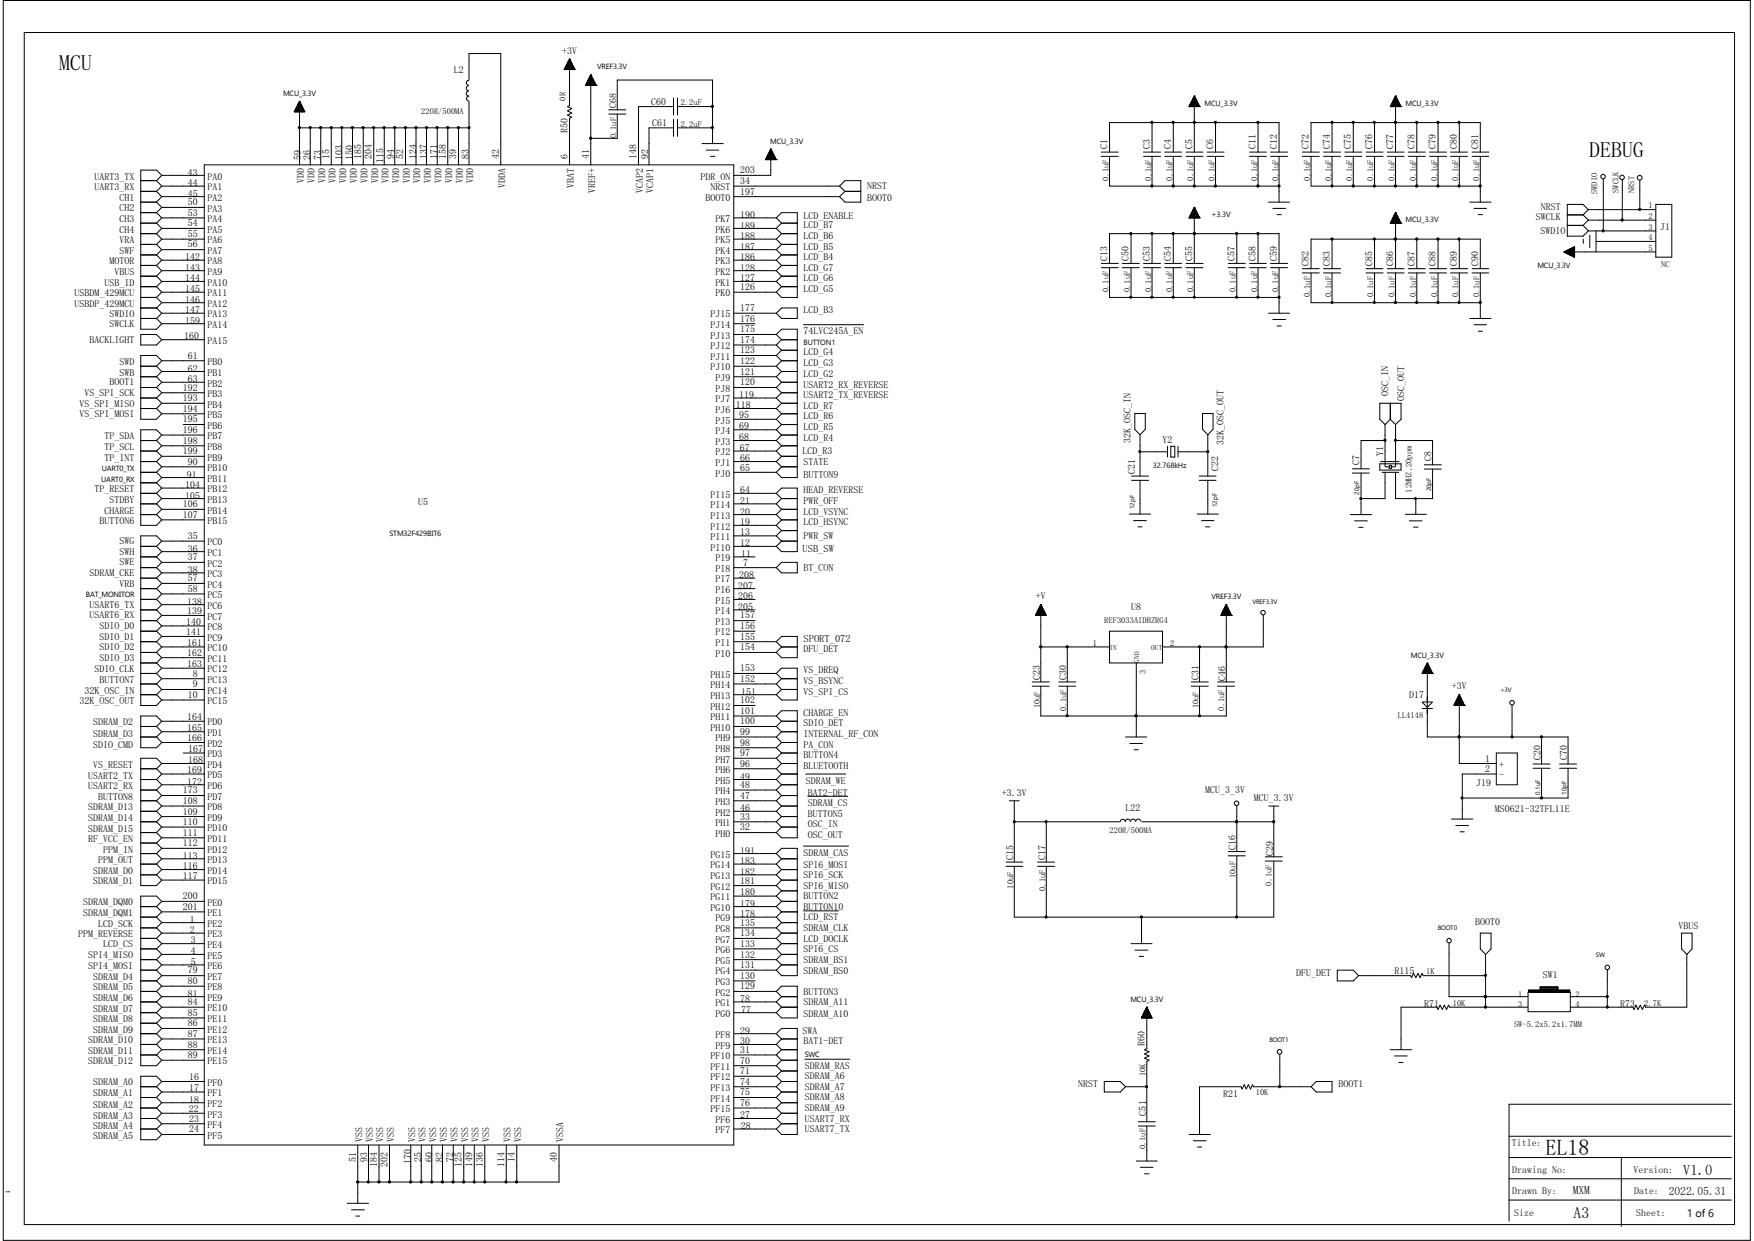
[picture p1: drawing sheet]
<svg xmlns="http://www.w3.org/2000/svg" width="297mm" height="210mm" viewBox="0 0 297 210" stroke-linecap="round" stroke-linejoin="round" font-family="sans-serif">
<defs><g id="words">
<g font-size="3.7">
<text x="10" y="11.8">MCU</text>
<text x="269.1" y="26.6">DEBUG</text>
<text x="261.7" y="195.5">EL18</text>
</g>
<text font-size="2.7" x="266.4" y="206.1">A3</text>
<text font-size="2.5" x="285" y="198.9">V1.0</text>
<g font-size="1.9">
<text x="266.3" y="202.1">MXM</text>
<text x="282.6" y="202.2">2022.05.31</text>
</g>
<g font-size="1.8">
<text x="135.9" y="93.3">USB_SW</text>
<text x="136.1" y="108.6">SPORT_072</text>
<text x="285.6" y="206">1 of 6</text>
</g>
<g font-size="1.7">
<text x="95.2" y="9.1">+3V</text>
<text x="76.8" y="12.3">L2</text>
<text x="110.3" y="17.7">C60</text>
<text x="96.1" y="22.5" transform="rotate(-90 96.1 22.5)">R50</text>
<text x="104.4" y="18.2" transform="rotate(-90 104.4 18.2)">C68</text>
<text x="110.4" y="21.3">C61</text>
<text x="31.8" y="29.7">43</text>
<text x="50.9" y="27" transform="rotate(-90 50.9 27)">59</text>
<text x="52.5" y="27" transform="rotate(-90 52.5 27)">26</text>
<text x="54.3" y="27" transform="rotate(-90 54.3 27)">73</text>
<text x="55.8" y="26.8" transform="rotate(-90 55.8 26.8)">15</text>
<text x="57.9" y="27" transform="rotate(-90 57.9 27)">103</text>
<text x="59.7" y="27" transform="rotate(-90 59.7 27)">150</text>
<text x="61.1" y="26.8" transform="rotate(-90 61.1 26.8)">185</text>
<text x="62.9" y="26.8" transform="rotate(-90 62.9 26.8)">204</text>
<text x="64.9" y="27.5" transform="rotate(-90 64.9 27.5)">115</text>
<text x="66.7" y="26.8" transform="rotate(-90 66.7 26.8)">94</text>
<text x="68.3" y="26.8" transform="rotate(-90 68.3 26.8)">52</text>
<text x="70.4" y="26.8" transform="rotate(-90 70.4 26.8)">124</text>
<text x="72.3" y="26.8" transform="rotate(-90 72.3 26.8)">137</text>
<text x="74" y="26.8" transform="rotate(-90 74 26.8)">171</text>
<text x="75.5" y="26.8" transform="rotate(-90 75.5 26.8)">158</text>
<text x="77.3" y="26.8" transform="rotate(-90 77.3 26.8)">39</text>
<text x="79.3" y="26.8" transform="rotate(-90 79.3 26.8)">83</text>
<text x="84.5" y="26.8" transform="rotate(-90 84.5 26.8)">42</text>
<text x="96.1" y="26.8" transform="rotate(-90 96.1 26.8)">6</text>
<text x="99.7" y="26.8" transform="rotate(-90 99.7 26.8)">41</text>
<text x="107.7" y="26.8" transform="rotate(-90 107.7 26.8)">148</text>
<text x="109.7" y="26.8" transform="rotate(-90 109.7 26.8)">92</text>
<text x="125.3" y="29.3">203</text>
<text x="187.5" y="25.3" transform="rotate(-90 187.5 25.3)">C1</text>
<text x="194.7" y="25.3" transform="rotate(-90 194.7 25.3)">C3</text>
<text x="198.2" y="25.3" transform="rotate(-90 198.2 25.3)">C4</text>
<text x="201.8" y="25.3" transform="rotate(-90 201.8 25.3)">C5</text>
<text x="205.4" y="25.3" transform="rotate(-90 205.4 25.3)">C6</text>
<text x="212.6" y="25.3" transform="rotate(-90 212.6 25.3)">C11</text>
<text x="216.2" y="25.3" transform="rotate(-90 216.2 25.3)">C12</text>
<text x="221.6" y="25.3" transform="rotate(-90 221.6 25.3)">C72</text>
<text x="225.2" y="25.3" transform="rotate(-90 225.2 25.3)">C74</text>
<text x="228.7" y="25.3" transform="rotate(-90 228.7 25.3)">C75</text>
<text x="232.4" y="25.3" transform="rotate(-90 232.4 25.3)">C76</text>
<text x="235.9" y="25.3" transform="rotate(-90 235.9 25.3)">C77</text>
<text x="239.5" y="25.3" transform="rotate(-90 239.5 25.3)">C78</text>
<text x="243.1" y="25.3" transform="rotate(-90 243.1 25.3)">C79</text>
<text x="246.7" y="25.3" transform="rotate(-90 246.7 25.3)">C80</text>
<text x="250.3" y="25.3" transform="rotate(-90 250.3 25.3)">C81</text>
<text x="16" y="30.4">UART3_TX</text>
<text x="16" y="32.2">UART3_RX</text>
<text x="20.2" y="34">CH1</text>
<text x="20.2" y="35.8">CH2</text>
<text x="31.8" y="31.5">44</text>
<text x="31.8" y="33.3">45</text>
<text x="31.8" y="34.7">50</text>
<text x="35.1" y="30.4">PA0</text>
<text x="35.1" y="32.2">PA1</text>
<text x="35.1" y="34">PA2</text>
<text x="35.1" y="35.8">PA3</text>
<text x="51.4" y="31" transform="rotate(-90 51.4 31)">VDD</text>
<text x="53.3" y="31" transform="rotate(-90 53.3 31)">VDD</text>
<text x="55" y="31" transform="rotate(-90 55 31)">VDD</text>
<text x="56.8" y="31" transform="rotate(-90 56.8 31)">VDD</text>
<text x="58.6" y="31" transform="rotate(-90 58.6 31)">VDD</text>
<text x="60.4" y="31" transform="rotate(-90 60.4 31)">VDD</text>
<text x="62.2" y="31" transform="rotate(-90 62.2 31)">VDD</text>
<text x="64" y="31" transform="rotate(-90 64 31)">VDD</text>
<text x="65.8" y="31" transform="rotate(-90 65.8 31)">VDD</text>
<text x="67.6" y="31" transform="rotate(-90 67.6 31)">VDD</text>
<text x="69.4" y="31" transform="rotate(-90 69.4 31)">VDD</text>
<text x="71.2" y="31" transform="rotate(-90 71.2 31)">VDD</text>
<text x="72.9" y="31" transform="rotate(-90 72.9 31)">VDD</text>
<text x="74.8" y="31" transform="rotate(-90 74.8 31)">VDD</text>
<text x="76.5" y="31" transform="rotate(-90 76.5 31)">VDD</text>
<text x="78.4" y="31" transform="rotate(-90 78.4 31)">VDD</text>
<text x="80.1" y="31" transform="rotate(-90 80.1 31)">VDD</text>
<text x="85.5" y="31.8" transform="rotate(-90 85.5 31.8)">VDDA</text>
<text x="97.2" y="31.8" transform="rotate(-90 97.2 31.8)">VBAT</text>
<text x="100.8" y="32.7" transform="rotate(-90 100.8 32.7)">VREF+</text>
<text x="108.8" y="32.7" transform="rotate(-90 108.8 32.7)">VCAP2</text>
<text x="110.6" y="32.7" transform="rotate(-90 110.6 32.7)">VCAP1</text>
<text x="118.6" y="30.4">PDR_ON</text>
<text x="119.5" y="34">BOOT0</text>
<text x="120.3" y="32.2">NRST</text>
<text x="125.3" y="31.2">34</text>
<text x="125.3" y="32.9">197</text>
<text x="146.9" y="32">NRST</text>
<text x="146.9" y="34">BOOT0</text>
<text x="260.9" y="35.5">NRST</text>
<text x="20.2" y="41.2">VRA</text>
<text x="20.2" y="37.6">CH3</text>
<text x="20.2" y="39.4">CH4</text>
<text x="31.8" y="36.5">53</text>
<text x="31.8" y="38.3">54</text>
<text x="31.8" y="40.1">55</text>
<text x="31.8" y="41.9">56</text>
<text x="35.1" y="37.6">PA4</text>
<text x="35.1" y="39.4">PA5</text>
<text x="35.1" y="41.2">PA6</text>
<text x="121.2" y="41.2">PK5</text>
<text x="121.2" y="39.4">PK6</text>
<text x="121.2" y="37.6">PK7</text>
<text x="125.3" y="40.5">188</text>
<text x="125.3" y="38.7">189</text>
<text x="125.3" y="36.9">190</text>
<text x="136.1" y="40.5">LCD_B6</text>
<text x="136.1" y="38.7">LCD_B7</text>
<text x="136.1" y="37">LCD_ENABLE</text>
<text x="260.1" y="37.3">SWCLK</text>
<text x="260.9" y="39.6">SWDIO</text>
<text x="281.1" y="38.9">J1</text>
<text x="18.5" y="44.7">MOTOR</text>
<text x="19.4" y="46.6">VBUS</text>
<text x="20.2" y="43">SWF</text>
<text x="31.3" y="44">142</text>
<text x="31.3" y="45.8">143</text>
<text x="31.3" y="47.6">144</text>
<text x="35.1" y="43">PA7</text>
<text x="35.1" y="44.7">PA8</text>
<text x="35.1" y="46.5">PA9</text>
<text x="121.2" y="46.5">PK2</text>
<text x="121.2" y="44.7">PK3</text>
<text x="121.2" y="43">PK4</text>
<text x="125.3" y="47.6">127</text>
<text x="125.3" y="45.8">128</text>
<text x="125.3" y="44">186</text>
<text x="125.3" y="42.2">187</text>
<text x="136.1" y="47.6">LCD_G6</text>
<text x="136.1" y="45.8">LCD_G7</text>
<text x="136.1" y="44">LCD_B4</text>
<text x="136.1" y="42.2">LCD_B5</text>
<text x="187.5" y="44.1" transform="rotate(-90 187.5 44.1)">C13</text>
<text x="191.1" y="44.1" transform="rotate(-90 191.1 44.1)">C50</text>
<text x="194.7" y="44.1" transform="rotate(-90 194.7 44.1)">C53</text>
<text x="198.2" y="44.1" transform="rotate(-90 198.2 44.1)">C54</text>
<text x="201.8" y="44.1" transform="rotate(-90 201.8 44.1)">C55</text>
<text x="209" y="44.1" transform="rotate(-90 209 44.1)">C57</text>
<text x="212.6" y="44.1" transform="rotate(-90 212.6 44.1)">C58</text>
<text x="216.2" y="44.1" transform="rotate(-90 216.2 44.1)">C59</text>
<text x="221.6" y="45" transform="rotate(-90 221.6 45)">C82</text>
<text x="225.2" y="45" transform="rotate(-90 225.2 45)">C83</text>
<text x="232.4" y="45" transform="rotate(-90 232.4 45)">C85</text>
<text x="235.9" y="45" transform="rotate(-90 235.9 45)">C86</text>
<text x="239.5" y="45" transform="rotate(-90 239.5 45)">C87</text>
<text x="243.1" y="45" transform="rotate(-90 243.1 45)">C88</text>
<text x="246.7" y="45" transform="rotate(-90 246.7 45)">C89</text>
<text x="250.3" y="45" transform="rotate(-90 250.3 45)">C90</text>
<text x="12.6" y="50.1">USBDM_429MCU</text>
<text x="12.6" y="51.9">USBDP_429MCU</text>
<text x="17.7" y="48.3">USB_ID</text>
<text x="18.5" y="53.7">SWDIO</text>
<text x="31.3" y="49.4">145</text>
<text x="31.3" y="51.2">146</text>
<text x="31.3" y="53">147</text>
<text x="35.1" y="48.3">PA10</text>
<text x="35.1" y="50.2">PA11</text>
<text x="35.1" y="51.9">PA12</text>
<text x="35.1" y="53.7">PA13</text>
<text x="120.3" y="53.7">PJ15</text>
<text x="121.2" y="50.2">PK0</text>
<text x="121.2" y="48.3">PK1</text>
<text x="125.3" y="49.1">126</text>
<text x="125.3" y="52.7">177</text>
<text x="136.1" y="49.4">LCD_G5</text>
<text x="136.1" y="53">LCD_B3</text>
<text x="15.2" y="58">BACKLIGHT</text>
<text x="18.5" y="55.3">SWCLK</text>
<text x="31.2" y="57.3">160</text>
<text x="31.3" y="54.8">159</text>
<text x="35.1" y="55.5">PA14</text>
<text x="35.1" y="58.2">PA15</text>
<text x="120.3" y="59.1">PJ12</text>
<text x="120.3" y="57.3">PJ13</text>
<text x="120.3" y="55.5">PJ14</text>
<text x="125.3" y="59.8">123</text>
<text x="125.3" y="58">174</text>
<text x="125.3" y="56.2">175</text>
<text x="125.3" y="54.4">176</text>
<text x="136.1" y="56.6">74LVC245A_EN</text>
<text x="18.5" y="65.2">BOOT1</text>
<text x="20.2" y="61.8">SWD</text>
<text x="20.2" y="63.6">SWB</text>
<text x="31.8" y="60.7">61</text>
<text x="31.8" y="62.9">62</text>
<text x="31.8" y="64.6">63</text>
<text x="35.1" y="61.8">PB0</text>
<text x="35.1" y="63.6">PB1</text>
<text x="35.1" y="65.4">PB2</text>
<text x="120.3" y="62.7">PJ10</text>
<text x="120.3" y="60.9">PJ11</text>
<text x="121.2" y="64.5">PJ9</text>
<text x="125.3" y="65.2">120</text>
<text x="125.3" y="63.4">121</text>
<text x="125.3" y="61.6">122</text>
<text x="136.1" y="62">LCD_G3</text>
<text x="136.1" y="63.8">LCD_G2</text>
<text x="136.1" y="60.2">LCD_G4</text>
<text x="136.1" y="65.6">USART2_RX_REVERSE</text>
<text x="13.5" y="68.8">VS_SPI_MISO</text>
<text x="13.5" y="70.6">VS_SPI_MOSI</text>
<text x="14.3" y="67">VS_SPI_SCK</text>
<text x="30.9" y="66.1">192</text>
<text x="30.9" y="67.9">193</text>
<text x="30.9" y="69.7">194</text>
<text x="30.9" y="71.5">195</text>
<text x="35.1" y="67.2">PB3</text>
<text x="35.1" y="69">PB4</text>
<text x="35.1" y="70.7">PB5</text>
<text x="121.2" y="71.7">PJ5</text>
<text x="121.2" y="69.8">PJ6</text>
<text x="121.2" y="68.1">PJ7</text>
<text x="121.2" y="66.3">PJ8</text>
<text x="124.6" y="69">118</text>
<text x="125.1" y="70.7">95</text>
<text x="125.1" y="67.4">119</text>
<text x="136.1" y="71">LCD_R6</text>
<text x="136.1" y="69.1">LCD_R7</text>
<text x="136.1" y="67.4">USART2_TX_REVERSE</text>
<text x="235.1" y="67.1" transform="rotate(-90 235.1 67.1)">OSC_IN</text>
<text x="237.7" y="67.9" transform="rotate(-90 237.7 67.9)">OSC_OUT</text>
<text x="17.7" y="74.3">TP_SDA</text>
<text x="17.7" y="76.1">TP_SCL</text>
<text x="17.7" y="77.9">TP_INT</text>
<text x="30.9" y="73.2">196</text>
<text x="30.9" y="75.1">198</text>
<text x="30.9" y="76.9">199</text>
<text x="35.1" y="72.6">PB6</text>
<text x="35.1" y="74.3">PB7</text>
<text x="35.1" y="76.2">PB8</text>
<text x="35.1" y="77.9">PB9</text>
<text x="121.2" y="77">PJ2</text>
<text x="121.2" y="75.3">PJ3</text>
<text x="121.2" y="73.4">PJ4</text>
<text x="125.1" y="72.6">69</text>
<text x="125.2" y="74.4">68</text>
<text x="125.3" y="76.2">67</text>
<text x="135.9" y="76.9">LCD_R3</text>
<text x="136.1" y="74.5">LCD_R4</text>
<text x="136.1" y="72.7">LCD_R5</text>
<text x="191.4" y="75" transform="rotate(-90 191.4 75)">32K_OSC_IN</text>
<text x="196.8" y="75">Y2</text>
<text x="207.2" y="75.4" transform="rotate(-90 207.2 75.4)">32K_OSC_OUT</text>
<text x="234.2" y="77.1" transform="rotate(-90 234.2 77.1)">Y1</text>
<text x="242.3" y="77.9" transform="rotate(-90 242.3 77.9)">C8</text>
<text x="16" y="83.3">TP_RESET</text>
<text x="31.3" y="82.6">104</text>
<text x="31.6" y="80.8">91</text>
<text x="31.8" y="78.7">90</text>
<text x="35.1" y="79.7">PB10</text>
<text x="35.1" y="81.5">PB11</text>
<text x="35.1" y="83.3">PB12</text>
<text x="121.2" y="80.6">PJ0</text>
<text x="121.2" y="78.8">PJ1</text>
<text x="125.3" y="83.5">64</text>
<text x="125.3" y="79.8">65</text>
<text x="125.3" y="78">66</text>
<text x="136.1" y="83.5">HEAD_REVERSE</text>
<text x="136.1" y="80.8">BUTTON9</text>
<text x="136.1" y="78.7">STATE</text>
<text x="192.2" y="80.2" transform="rotate(-90 192.2 80.2)">C21</text>
<text x="206.3" y="79.7" transform="rotate(-90 206.3 79.7)">C22</text>
<text x="230.1" y="78.6" transform="rotate(-90 230.1 78.6)">C7</text>
<text x="16.8" y="88.7">BUTTON6</text>
<text x="17.7" y="86.9">CHARGE</text>
<text x="18.5" y="85.1">STDBY</text>
<text x="30.9" y="85.9">106</text>
<text x="30.9" y="87.6">107</text>
<text x="31.3" y="84.4">105</text>
<text x="35.1" y="85.1">PB13</text>
<text x="35.1" y="86.9">PB14</text>
<text x="35.1" y="88.7">PB15</text>
<text x="70.8" y="85.5">U5</text>
<text x="120.3" y="89.6">PI12</text>
<text x="120.3" y="87.8">PI13</text>
<text x="120.3" y="86">PI14</text>
<text x="120.3" y="84.2">PI15</text>
<text x="125.3" y="88.9">19</text>
<text x="125.3" y="87.1">20</text>
<text x="125.3" y="85.3">21</text>
<text x="136.1" y="88.9">LCD_HSYNC</text>
<text x="136.1" y="87.1">LCD_VSYNC</text>
<text x="136.1" y="85.3">PWR_OFF</text>
<text x="20.2" y="92.1">SWG</text>
<text x="20.2" y="93.9">SWH</text>
<text x="20.2" y="95.7">SWE</text>
<text x="31.8" y="91.2">35</text>
<text x="31.8" y="93.4">36</text>
<text x="31.8" y="94.8">37</text>
<text x="35.1" y="92.3">PC0</text>
<text x="35.1" y="94.1">PC1</text>
<text x="35.1" y="95.9">PC2</text>
<text x="120.3" y="93.2">PI10</text>
<text x="120.3" y="91.4">PI11</text>
<text x="121.2" y="95">PI9</text>
<text x="125.3" y="92.5">12</text>
<text x="125.3" y="90.5">13</text>
<text x="125.5" y="94.3">11</text>
<text x="125.9" y="95.8">7</text>
<text x="136.1" y="91.2">PWR_SW</text>
<text x="15.2" y="97.5">SDRAM_CKE</text>
<text x="20.2" y="99.3">VRB</text>
<text x="31.8" y="96.9">38</text>
<text x="31.8" y="98.4">57</text>
<text x="31.8" y="100.2">58</text>
<text x="35.1" y="97.7">PC3</text>
<text x="35.1" y="99.4">PC4</text>
<text x="35.1" y="101.2">PC5</text>
<text x="121.2" y="96.8">PI8</text>
<text x="121.2" y="100.3">PI6</text>
<text x="121.2" y="98.6">PI7</text>
<text x="125" y="101.4">206</text>
<text x="125" y="99.7">207</text>
<text x="125.1" y="97.8">208</text>
<text x="136.1" y="96.6">BT_CON</text>
<text x="175.4" y="101.4">+V</text>
<text x="15.2" y="102.9">USART6_TX</text>
<text x="15.2" y="104.6">USART6_RX</text>
<text x="16.8" y="106.4">SDIO_D0</text>
<text x="31.5" y="105.7">140</text>
<text x="31.5" y="107.5">141</text>
<text x="31.7" y="102.3">138</text>
<text x="31.7" y="103.9">139</text>
<text x="35.1" y="103">PC6</text>
<text x="35.1" y="104.9">PC7</text>
<text x="35.1" y="106.6">PC8</text>
<text x="121.2" y="107.5">PI2</text>
<text x="121.2" y="105.7">PI3</text>
<text x="121.2" y="103.9">PI4</text>
<text x="121.2" y="102.2">PI5</text>
<text x="125" y="103.2">205</text>
<text x="125.3" y="106.4">156</text>
<text x="125.3" y="104.6">157</text>
<text x="191.6" y="103.2">U8</text>
<text x="16" y="113.8">SDIO_CLK</text>
<text x="16.8" y="108.2">SDIO_D1</text>
<text x="16.8" y="110">SDIO_D2</text>
<text x="16.8" y="111.8">SDIO_D3</text>
<text x="31.7" y="109.3">161</text>
<text x="31.7" y="111.1">162</text>
<text x="31.7" y="112.9">163</text>
<text x="35.1" y="108.4">PC9</text>
<text x="35.1" y="110.2">PC10</text>
<text x="35.1" y="112">PC11</text>
<text x="35.1" y="113.8">PC12</text>
<text x="121.2" y="111.1">PI0</text>
<text x="121.2" y="109.3">PI1</text>
<text x="125.3" y="113.6">153</text>
<text x="125.3" y="110">154</text>
<text x="125.3" y="108.2">155</text>
<text x="136.1" y="114">VS_DREQ</text>
<text x="136.1" y="110.4">DFU_DET</text>
<text x="13.5" y="119.2">32K_OSC_OUT</text>
<text x="14.3" y="117.4">32K_OSC_IN</text>
<text x="16.8" y="115.6">BUTTON7</text>
<text x="31.8" y="118.1">10</text>
<text x="32.6" y="114.5">8</text>
<text x="32.6" y="116.3">9</text>
<text x="35.1" y="115.6">PC13</text>
<text x="35.1" y="117.4">PC14</text>
<text x="35.1" y="119.2">PC15</text>
<text x="120.3" y="118.3">PH13</text>
<text x="120.3" y="116.5">PH14</text>
<text x="120.3" y="114.7">PH15</text>
<text x="125.3" y="119">102</text>
<text x="125.3" y="115.4">152</text>
<text x="125.5" y="117.6">151</text>
<text x="136.1" y="117.6">VS_SPI_CS</text>
<text x="136.1" y="115.7">VS_BSYNC</text>
<text x="176.1" y="115.1" transform="rotate(-90 176.1 115.1)">C23</text>
<text x="180.6" y="115.1" transform="rotate(-90 180.6 115.1)">C30</text>
<text x="202.9" y="115.1" transform="rotate(-90 202.9 115.1)">C31</text>
<text x="207.4" y="115.2" transform="rotate(-90 207.4 115.2)">C46</text>
<text x="238.6" y="118.1">D17</text>
<text x="245.8" y="116.7">+3V</text>
<text x="15.8" y="122.8">SDRAM_D2</text>
<text x="15.8" y="124.7">SDRAM_D3</text>
<text x="31.7" y="121.9">164</text>
<text x="31.7" y="123.7">165</text>
<text x="31.7" y="125.4">166</text>
<text x="35.1" y="122.8">PD0</text>
<text x="35.1" y="124.5">PD1</text>
<text x="120.3" y="123.7">PH10</text>
<text x="120.3" y="121.9">PH11</text>
<text x="120.3" y="120.1">PH12</text>
<text x="121.2" y="125.4">PH9</text>
<text x="125.3" y="124.4">99</text>
<text x="125.3" y="122.6">100</text>
<text x="125.3" y="120.8">101</text>
<text x="136.1" y="124.7">INTERNAL_RF_CON</text>
<text x="136.1" y="122.9">SDIO_DET</text>
<text x="136.1" y="121.2">CHARGE_EN</text>
<text x="14.9" y="131.7">USART2_TX</text>
<text x="15.8" y="126.5">SDIO_CMD</text>
<text x="15.8" y="129.9">VS_RESET</text>
<text x="31.7" y="130.8">169</text>
<text x="31.9" y="127.3">167</text>
<text x="31.9" y="129">168</text>
<text x="35.1" y="126.4">PD2</text>
<text x="35.1" y="128.1">PD3</text>
<text x="35.1" y="129.9">PD4</text>
<text x="35.1" y="131.7">PD5</text>
<text x="121.2" y="130.8">PH6</text>
<text x="121.2" y="129">PH7</text>
<text x="121.2" y="127.3">PH8</text>
<text x="125.3" y="131.9">49</text>
<text x="125.3" y="129.8">96</text>
<text x="125.3" y="127.9">97</text>
<text x="125.3" y="126.2">98</text>
<text x="136.1" y="128.3">BUTTON4</text>
<text x="136.1" y="130.1">BLUETOOTH</text>
<text x="136.1" y="126.5">PA_CON</text>
<text x="251.5" y="128.9">1</text>
<text x="251.5" y="130.6">2</text>
<text x="253.9" y="129.9">+</text>
<text x="253.9" y="131.7">-</text>
<text x="260.9" y="128.6" transform="rotate(-90 260.9 128.6)">C20</text>
<text x="265.3" y="128.6" transform="rotate(-90 265.3 128.6)">C70</text>
<text x="14.9" y="137.1">SDRAM_D13</text>
<text x="14.9" y="133.5">USART2_RX</text>
<text x="16.6" y="135.3">BUTTON8</text>
<text x="30.9" y="136">108</text>
<text x="30.9" y="137.8">109</text>
<text x="30.9" y="134.2">173</text>
<text x="31.7" y="132.8">172</text>
<text x="35.1" y="137.1">PD8</text>
<text x="35.1" y="133.5">PD6</text>
<text x="35.1" y="135.3">PD7</text>
<text x="121.2" y="136.2">PH3</text>
<text x="121.2" y="134.4">PH4</text>
<text x="121.2" y="132.6">PH5</text>
<text x="125.3" y="137.3">46</text>
<text x="125.3" y="135.1">47</text>
<text x="125.3" y="133.3">48</text>
<text x="136.4" y="132.6">SDRAM_WE</text>
<text x="136.8" y="136.4">SDRAM_CS</text>
<text x="136.8" y="134.6">BAT2-DET</text>
<text x="169.6" y="134.6">+3.3V</text>
<text x="190.6" y="137.3">L22</text>
<text x="204" y="134.2">MCU_3_3V</text>
<text x="212.3" y="135.5">MCU_3.3V</text>
<text x="249.9" y="133">J19</text>
<text x="253.1" y="137.5">MS0621-32TFL11E</text>
<text x="14.9" y="138.9">SDRAM_D14</text>
<text x="14.9" y="140.7">SDRAM_D15</text>
<text x="14.9" y="142.5">RF_VCC_EN</text>
<text x="30.9" y="139.6">110</text>
<text x="30.9" y="141.4">111</text>
<text x="30.9" y="143.2">112</text>
<text x="35.1" y="138.9">PD9</text>
<text x="35.1" y="140.7">PD10</text>
<text x="35.1" y="142.5">PD11</text>
<text x="121.2" y="141.6">PH0</text>
<text x="121.2" y="139.8">PH1</text>
<text x="121.2" y="138">PH2</text>
<text x="125.3" y="140.5">32</text>
<text x="125.3" y="138.7">33</text>
<text x="136.8" y="140">OSC_IN</text>
<text x="136.8" y="141.8">OSC_OUT</text>
<text x="136.8" y="138.2">BUTTON5</text>
<text x="209.2" y="143.8" transform="rotate(-90 209.2 143.8)">C16</text>
<text x="15.8" y="147.9">SDRAM_D0</text>
<text x="15.8" y="149.6">SDRAM_D1</text>
<text x="16.6" y="146">PPM_OUT</text>
<text x="17.5" y="144.3">PPM_IN</text>
<text x="30.9" y="145.4">113</text>
<text x="30.9" y="147">116</text>
<text x="30.9" y="148.8">117</text>
<text x="35.1" y="144.3">PD12</text>
<text x="35.1" y="146">PD13</text>
<text x="35.1" y="147.9">PD14</text>
<text x="35.1" y="149.6">PD15</text>
<text x="120.3" y="148.8">PG13</text>
<text x="120.3" y="146.9">PG14</text>
<text x="120.3" y="145.2">PG15</text>
<text x="125.3" y="149.6">181</text>
<text x="125.3" y="148">182</text>
<text x="125.3" y="146.3">183</text>
<text x="125.3" y="144.4">191</text>
<text x="136.1" y="148.6">SPI6_SCK</text>
<text x="136.1" y="146.8">SPI6_MOSI</text>
<text x="136.1" y="144.8">SDRAM_CAS</text>
<text x="171.6" y="145.5" transform="rotate(-90 171.6 145.5)">C15</text>
<text x="177" y="145.5" transform="rotate(-90 177 145.5)">C17</text>
<text x="215.5" y="144.8" transform="rotate(-90 215.5 144.8)">C29</text>
<text x="14.1" y="153.1">SDRAM_DQM0</text>
<text x="14.1" y="155">SDRAM_DQM1</text>
<text x="30.9" y="152.1">200</text>
<text x="30.9" y="154">201</text>
<text x="35.1" y="153.2">PE0</text>
<text x="35.1" y="155">PE1</text>
<text x="120.3" y="154.1">PG10</text>
<text x="120.3" y="152.4">PG11</text>
<text x="120.3" y="150.6">PG12</text>
<text x="121.2" y="155.9">PG9</text>
<text x="125.3" y="155.2">178</text>
<text x="125.3" y="153.4">179</text>
<text x="125.3" y="151.5">180</text>
<text x="136.1" y="155.7">LCD_RST</text>
<text x="136.1" y="150.4">SPI6_MISO</text>
<text x="136.1" y="152.1">BUTTON2</text>
<text x="136.1" y="154">BUTTON10</text>
<text x="13.3" y="158.6">PPM_REVERSE</text>
<text x="16.6" y="156.8">LCD_SCK</text>
<text x="17.5" y="160.2">LCD_CS</text>
<text x="32.1" y="156.1">1</text>
<text x="32.1" y="157.9">2</text>
<text x="32.3" y="159.5">3</text>
<text x="32.3" y="161.5">4</text>
<text x="35.1" y="156.8">PE2</text>
<text x="35.1" y="158.6">PE3</text>
<text x="35.1" y="160.4">PE4</text>
<text x="121.2" y="161.3">PG6</text>
<text x="121.2" y="159.5">PG7</text>
<text x="121.2" y="157.7">PG8</text>
<text x="125.3" y="160.2">133</text>
<text x="125.3" y="158.5">134</text>
<text x="125.3" y="156.6">135</text>
<text x="136.1" y="159.3">LCD_DOCLK</text>
<text x="136.1" y="157.5">SDRAM_CLK</text>
<text x="136.1" y="161.1">SPI6_CS</text>
<text x="249.8" y="156.5">BOOT0</text>
<text x="284.2" y="157.2">VBUS</text>
<text x="14.9" y="162.1">SPI4_MISO</text>
<text x="14.9" y="164">SPI4_MOSI</text>
<text x="15.8" y="165.8">SDRAM_D4</text>
<text x="15.8" y="167.6">SDRAM_D5</text>
<text x="31.8" y="164.7">79</text>
<text x="31.8" y="166.5">80</text>
<text x="32.3" y="163.3">5</text>
<text x="35.1" y="162.2">PE5</text>
<text x="35.1" y="164">PE6</text>
<text x="35.1" y="165.8">PE7</text>
<text x="35.1" y="167.6">PE8</text>
<text x="121.2" y="166.7">PG3</text>
<text x="121.2" y="164.9">PG4</text>
<text x="121.2" y="163.1">PG5</text>
<text x="125.3" y="167.4">129</text>
<text x="125.3" y="165.6">130</text>
<text x="125.3" y="163.8">131</text>
<text x="125.3" y="162.1">132</text>
<text x="136.1" y="164.9">SDRAM_BS0</text>
<text x="136.1" y="162.9">SDRAM_BS1</text>
<text x="219.5" y="165.1">DFU_DET</text>
<text x="236.1" y="164.9">R115</text>
<text x="261.2" y="165.4">SW1</text>
<text x="15.8" y="169.4">SDRAM_D6</text>
<text x="15.8" y="171.2">SDRAM_D7</text>
<text x="15.8" y="173">SDRAM_D8</text>
<text x="31.8" y="168.7">81</text>
<text x="31.8" y="170.1">84</text>
<text x="31.8" y="171.9">85</text>
<text x="31.8" y="173.7">86</text>
<text x="35.1" y="169.4">PE9</text>
<text x="35.1" y="171.2">PE10</text>
<text x="35.1" y="173">PE11</text>
<text x="121.2" y="172.1">PG0</text>
<text x="121.2" y="170.3">PG1</text>
<text x="121.2" y="168.5">PG2</text>
<text x="125.3" y="169.6">78</text>
<text x="125.5" y="171.4">77</text>
<text x="136.1" y="172.1">SDRAM_A10</text>
<text x="136.1" y="170.1">SDRAM_A11</text>
<text x="136.1" y="168.3">BUTTON3</text>
<text x="241.2" y="170.5">R71</text>
<text x="274.3" y="170.5">R73</text>
<text x="14.9" y="176.5">SDRAM_D10</text>
<text x="14.9" y="178.4">SDRAM_D11</text>
<text x="15.8" y="174.8">SDRAM_D9</text>
<text x="31.8" y="175.5">87</text>
<text x="31.8" y="177.3">88</text>
<text x="31.8" y="179.1">89</text>
<text x="35.1" y="174.8">PE12</text>
<text x="35.1" y="176.5">PE13</text>
<text x="35.1" y="178.4">PE14</text>
<text x="120.3" y="179.2">PF10</text>
<text x="121.2" y="175.6">PF8</text>
<text x="121.2" y="177.5">PF9</text>
<text x="125.3" y="174.9">29</text>
<text x="125.3" y="176.7">30</text>
<text x="125.3" y="178.2">31</text>
<text x="135.9" y="174.9">SWA</text>
<text x="136.1" y="176.7">BAT1-DET</text>
<text x="193.8" y="177" transform="rotate(-90 193.8 177)">R60</text>
<text x="14.9" y="180.1">SDRAM_D12</text>
<text x="15.8" y="183.6">SDRAM_A0</text>
<text x="15.8" y="185.5">SDRAM_A1</text>
<text x="32" y="182.8">16</text>
<text x="32" y="184.6">17</text>
<text x="35.1" y="183.7">PF0</text>
<text x="35.1" y="185.5">PF1</text>
<text x="35.1" y="180.1">PE15</text>
<text x="120.3" y="181.1">PF11</text>
<text x="120.3" y="182.8">PF12</text>
<text x="120.3" y="184.6">PF13</text>
<text x="125.3" y="180.1">70</text>
<text x="125.3" y="181.7">71</text>
<text x="125.3" y="183.6">74</text>
<text x="125.3" y="185.3">75</text>
<text x="136.3" y="180.8">SDRAM_RAS</text>
<text x="136.3" y="182.7">SDRAM_A6</text>
<text x="136.3" y="184.4">SDRAM_A7</text>
<text x="182.5" y="183.9">NRST</text>
<text x="207.1" y="185.7">R21</text>
<text x="226.7" y="183.9">BOOT1</text>
<text x="15.8" y="187.5">SDRAM_A2</text>
<text x="15.8" y="189.3">SDRAM_A3</text>
<text x="15.8" y="191.1">SDRAM_A4</text>
<text x="32" y="188.2">22</text>
<text x="32" y="186.6">18</text>
<text x="32" y="189.8">23</text>
<text x="32" y="191.6">24</text>
<text x="35.1" y="187.3">PF2</text>
<text x="35.1" y="189.1">PF3</text>
<text x="35.1" y="190.9">PF4</text>
<text x="120.3" y="186.4">PF14</text>
<text x="120.3" y="188.2">PF15</text>
<text x="121.2" y="190">PF6</text>
<text x="121.2" y="191.8">PF7</text>
<text x="125.3" y="189.2">27</text>
<text x="125.3" y="187.1">76</text>
<text x="125.4" y="191.1">28</text>
<text x="136.3" y="189.8">USART7_RX</text>
<text x="136.3" y="191.6">USART7_TX</text>
<text x="136.3" y="186.2">SDRAM_A8</text>
<text x="136.3" y="188">SDRAM_A9</text>
<text x="194" y="188.8" transform="rotate(-90 194 188.8)">C51</text>
<text x="15.8" y="192.7">SDRAM_A5</text>
<text x="35.1" y="192.7">PF5</text>
<text x="60.2" y="196.6" transform="rotate(-90 60.2 196.6)">51</text>
<text x="61.3" y="193.2" transform="rotate(-90 61.3 193.2)">VSS</text>
<text x="62.2" y="196.6" transform="rotate(-90 62.2 196.6)">93</text>
<text x="63.1" y="193.2" transform="rotate(-90 63.1 193.2)">VSS</text>
<text x="63.8" y="197.4" transform="rotate(-90 63.8 197.4)">184</text>
<text x="64.9" y="193.2" transform="rotate(-90 64.9 193.2)">VSS</text>
<text x="65.6" y="197.4" transform="rotate(-90 65.6 197.4)">202</text>
<text x="66.7" y="193.2" transform="rotate(-90 66.7 193.2)">VSS</text>
<text x="69.6" y="197" transform="rotate(-90 69.6 197)">170</text>
<text x="70.3" y="193.2" transform="rotate(-90 70.3 193.2)">VSS</text>
<text x="71.3" y="196.6" transform="rotate(-90 71.3 196.6)">25</text>
<text x="72.1" y="193.2" transform="rotate(-90 72.1 193.2)">VSS</text>
<text x="73.2" y="196.6" transform="rotate(-90 73.2 196.6)">60</text>
<text x="73.8" y="193.2" transform="rotate(-90 73.8 193.2)">VSS</text>
<text x="74.9" y="196.6" transform="rotate(-90 74.9 196.6)">82</text>
<text x="75.6" y="193.2" transform="rotate(-90 75.6 193.2)">VSS</text>
<text x="76.8" y="196.6" transform="rotate(-90 76.8 196.6)">72</text>
<text x="77.5" y="193.2" transform="rotate(-90 77.5 193.2)">VSS</text>
<text x="78.1" y="197.4" transform="rotate(-90 78.1 197.4)">125</text>
<text x="79.2" y="193.2" transform="rotate(-90 79.2 193.2)">VSS</text>
<text x="80" y="197.4" transform="rotate(-90 80 197.4)">149</text>
<text x="81" y="193.2" transform="rotate(-90 81 193.2)">VSS</text>
<text x="81.7" y="197.4" transform="rotate(-90 81.7 197.4)">136</text>
<text x="82.8" y="193.2" transform="rotate(-90 82.8 193.2)">VSS</text>
<text x="85.3" y="197.4" transform="rotate(-90 85.3 197.4)">114</text>
<text x="86.4" y="193.2" transform="rotate(-90 86.4 193.2)">VSS</text>
<text x="87.1" y="196.6" transform="rotate(-90 87.1 196.6)">14</text>
<text x="88.2" y="193.2" transform="rotate(-90 88.2 193.2)">VSS</text>
<text x="94.3" y="196.6" transform="rotate(-90 94.3 196.6)">40</text>
<text x="95.4" y="193.2" transform="rotate(-90 95.4 193.2)">VSSA</text>
<text x="256" y="193.8">Title:</text>
<text x="256" y="202">Drawn By:</text>
<text x="256" y="198.5">Drawing No:</text>
<text x="276.6" y="198.4">Version:</text>
<text x="276.7" y="202.1">Date:</text>
<text x="256.4" y="205.7">Size</text>
<text x="277" y="205.7">Sheet:</text>
</g>
<g font-size="1.4">
<text x="95.8" y="17" transform="rotate(-90 95.8 17)">0R</text>
<text x="115.3" y="17.7">2.2uF</text>
<text x="71.3" y="19.3">220R/500MA</text>
<text x="104.4" y="23.4" transform="rotate(-90 104.4 23.4)">0.1uF</text>
<text x="115.3" y="21.4">2.2uF</text>
<text x="187.7" y="30.6" transform="rotate(-90 187.7 30.6)">0.1uF</text>
<text x="194.9" y="30.6" transform="rotate(-90 194.9 30.6)">0.1uF</text>
<text x="198.5" y="30.6" transform="rotate(-90 198.5 30.6)">0.1uF</text>
<text x="202.1" y="30.6" transform="rotate(-90 202.1 30.6)">0.1uF</text>
<text x="205.7" y="30.6" transform="rotate(-90 205.7 30.6)">0.1uF</text>
<text x="212.9" y="30.6" transform="rotate(-90 212.9 30.6)">0.1uF</text>
<text x="216.4" y="30.6" transform="rotate(-90 216.4 30.6)">0.1uF</text>
<text x="221.8" y="30.6" transform="rotate(-90 221.8 30.6)">0.1uF</text>
<text x="225.4" y="30.6" transform="rotate(-90 225.4 30.6)">0.1uF</text>
<text x="229" y="30.6" transform="rotate(-90 229 30.6)">0.1uF</text>
<text x="232.5" y="30.6" transform="rotate(-90 232.5 30.6)">0.1uF</text>
<text x="236.1" y="30.6" transform="rotate(-90 236.1 30.6)">0.1uF</text>
<text x="239.7" y="30.6" transform="rotate(-90 239.7 30.6)">0.1uF</text>
<text x="243.3" y="30.6" transform="rotate(-90 243.3 30.6)">0.1uF</text>
<text x="246.9" y="30.6" transform="rotate(-90 246.9 30.6)">0.1uF</text>
<text x="250.5" y="30.6" transform="rotate(-90 250.5 30.6)">0.1uF</text>
<text x="270.4" y="32.9" transform="rotate(-90 270.4 32.9)">SWDIO</text>
<text x="274.1" y="32.6" transform="rotate(-90 274.1 32.6)">SWCLK</text>
<text x="276.7" y="32.7" transform="rotate(-90 276.7 32.7)">NRST</text>
<text x="279.1" y="35.3">1</text>
<text x="279.1" y="37.1">2</text>
<text x="279.1" y="38.9">3</text>
<text x="279.1" y="40.7">4</text>
<text x="279.1" y="42.5">5</text>
<text x="281.3" y="45.3">NC</text>
<text x="187.7" y="49.4" transform="rotate(-90 187.7 49.4)">0.1uF</text>
<text x="191.3" y="49.4" transform="rotate(-90 191.3 49.4)">0.1uF</text>
<text x="194.9" y="49.4" transform="rotate(-90 194.9 49.4)">0.1uF</text>
<text x="198.5" y="49.4" transform="rotate(-90 198.5 49.4)">0.1uF</text>
<text x="202.1" y="49.4" transform="rotate(-90 202.1 49.4)">0.1uF</text>
<text x="209.2" y="49.4" transform="rotate(-90 209.2 49.4)">0.1uF</text>
<text x="212.9" y="49.4" transform="rotate(-90 212.9 49.4)">0.1uF</text>
<text x="216.4" y="49.4" transform="rotate(-90 216.4 49.4)">0.1uF</text>
<text x="221.8" y="50.3" transform="rotate(-90 221.8 50.3)">0.1uF</text>
<text x="225.4" y="50.3" transform="rotate(-90 225.4 50.3)">0.1uF</text>
<text x="232.5" y="50.3" transform="rotate(-90 232.5 50.3)">0.1uF</text>
<text x="236.1" y="50.3" transform="rotate(-90 236.1 50.3)">0.1uF</text>
<text x="239.7" y="50.3" transform="rotate(-90 239.7 50.3)">0.1uF</text>
<text x="243.3" y="50.3" transform="rotate(-90 243.3 50.3)">0.1uF</text>
<text x="246.9" y="50.3" transform="rotate(-90 246.9 50.3)">0.1uF</text>
<text x="250.5" y="50.3" transform="rotate(-90 250.5 50.3)">0.1uF</text>
<text x="239" y="83.4" transform="rotate(-90 239 83.4)">12MHZ,20ppm</text>
<text x="187" y="105.4">REF3033AIDBZRG4</text>
<text x="185" y="109.3">1</text>
<text x="198.1" y="109.3">2</text>
<text x="176.1" y="119.9" transform="rotate(-90 176.1 119.9)">10uF</text>
<text x="194" y="114" transform="rotate(-90 194 114)">3</text>
<text x="202.9" y="119.9" transform="rotate(-90 202.9 119.9)">10uF</text>
<text x="180.6" y="120.3" transform="rotate(-90 180.6 120.3)">0.1uF</text>
<text x="207.3" y="120.3" transform="rotate(-90 207.3 120.3)">0.1uF</text>
<text x="236.7" y="121.5">LL4148</text>
<text x="187.9" y="140.9">220R/500MA</text>
<text x="209.2" y="148.6" transform="rotate(-90 209.2 148.6)">10uF</text>
<text x="215.3" y="149.9" transform="rotate(-90 215.3 149.9)">0.1uF</text>
<text x="171.6" y="150.4" transform="rotate(-90 171.6 150.4)">10uF</text>
<text x="177" y="150.7" transform="rotate(-90 177 150.7)">0.1uF</text>
<text x="241.5" y="164.9">1K</text>
<text x="246" y="170.3">10K</text>
<text x="256.4" y="173.8">SW-5.2x5.2x1.7MM</text>
<text x="257.1" y="168.7">1</text>
<text x="257.1" y="170.4">3</text>
<text x="266.8" y="168.7">2</text>
<text x="266.8" y="170.4">4</text>
<text x="278.4" y="170.3">2.7K</text>
<text x="194" y="182.1" transform="rotate(-90 194 182.1)">10K</text>
<text x="212.6" y="185.3">10K</text>
<text x="194" y="194.5" transform="rotate(-90 194 194.5)">0.1uF</text>
</g>
<g font-size="1.3">
<text x="101.1" y="11.8">VREF3.3V</text>
<text x="47.9" y="16.2">MCU_3.3V</text>
<text x="204" y="17.9">MCU_3.3V</text>
<text x="238" y="17.9">MCU_3.3V</text>
<text x="130.4" y="24.3">MCU_3.3V</text>
<text x="205.2" y="36.7">+3.3V</text>
<text x="238" y="37.6">MCU_3.3V</text>
<text x="260.3" y="45.3">MCU_3.3V</text>
<text x="136.1" y="58.4">BUTTON1</text>
<text x="17.1" y="81.5">UART0_RX</text>
<text x="17.2" y="79.7">UART0_TX</text>
<text x="195.2" y="79.1">32.768kHz</text>
<text x="66" y="90.7">STM32F429BIT6</text>
<text x="14.5" y="101.1">BAT_MONITOR</text>
<text x="205.1" y="101.4">VREF3.3V</text>
<text x="238.9" y="111.3">MCU_3.3V</text>
<text x="191.4" y="169.5">MCU_3.3V</text>
<text x="136.3" y="178.9">SWC</text>
</g>
<g font-size="1.2">
<text x="187.9" y="110">IN</text>
<text x="192.9" y="112.2" transform="rotate(-90 192.9 112.2)">GND</text>
<text x="194.9" y="110">OUT</text>
</g>
<g font-size="1.1">
<text x="230.2" y="83.7" transform="rotate(-90 230.2 83.7)">20pF</text>
<text x="242.4" y="83.2" transform="rotate(-90 242.4 83.2)">20pF</text>
<text x="192.1" y="86.1" transform="rotate(-90 192.1 86.1)">12pF</text>
<text x="206.1" y="85.8" transform="rotate(-90 206.1 85.8)">12pF</text>
<text x="212.1" y="102.2">VREF3.3V</text>
<text x="254.1" y="117.1">+3V</text>
<text x="260.8" y="134.5" transform="rotate(-90 260.8 134.5)">0.1uF</text>
<text x="265.3" y="134.5" transform="rotate(-90 265.3 134.5)">10pF</text>
<text x="243.5" y="157.4">BOOT0</text>
<text x="270.2" y="161.9">SW</text>
<text x="214.9" y="176.4">BOOT1</text>
</g>
</g></defs>
<g fill="none" stroke="#000" stroke-width=".17">
<path d="M.6 .1h295.8v209.8h-295.8zM4.1 5.5h289.6v201.7h-289.6zM49.9 18.9h1.7M49.9 18.8v.1M49.9 18.8h1.7M50 18.8h1.5M50 18.6h1.4M50 18.5v.4M50 18.5h1.4M50.1 18.5h1.3v.4M50.1 18.4v.5M50.1 18.4h1.3"/>
<path d="M50.1 18.3h1.2M50.1 18.2v.7M50.2 18.2h1.1M50.2 18.2h1M50.2 18.1v.8M50.2 18.1h1M50.3 18h.8M50.3 17.9v1M50.3 17.9h.8M50.4 17.9h.7M50.4 17.8h.7M50.4 17.8v1.1"/>
<path d="M50.5 17.7h.5M50.5 17.7v1.2M50.5 17.6h.5M50.5 17.5v1.4M50.5 17.5h.4M50.6 17.5h.3M50.6 17.4v1.5M50.6 17.4h.2M50.6 17.3h.2v1.6M50.6 17.2v1.7M50.7 17.2h.1M50.7 17.1v10.8"/>
<path d="M50.7 17.1l-.9 1.8h1.8M50.7 17.1l.9 1.8M50.9 17.4v1.5M51 17.6v1.3M51 17.7v1.2M51.1 17.9v1M51.1 18v.9M51.2 18.1v.8M51.3 18.3v.6M51.4 18.6v.3M51.5 18.7h-1.5v.2M51.5 18.7v.2"/>
<path d="M79.4 13.7l-.1-.1a.42 .42 0 0 0-.3 .4 .42 .42 0 0 0 .4 .4M79.4 15.5l-.1-.1a.42 .42 0 0 0-.3 .5 .42 .42 0 0 0 .4 .4M79.4 14.6l-.1-.1a.42 .42 0 0 0-.3 .5 .42 .42 0 0 0 .4 .4M79.4 16.3a.42 .42 0 0 0-.4 .4 .42 .42 0 0 0 .4 .4M79.4 13.5v-4.4h5.4v18.8M79.4 17.1v10.8M95.5 11.8h.1M95.5 11.8h1.8M95.6 11.7h1.7M95.6 11.6h1.7M95.6 11.6v.2M95.7 11.6h1.5"/>
<path d="M95.7 11.5h1.5M95.7 11.4v.4M95.8 11.4h1.4M95.8 11.3v.5M95.8 11.3h1.3M95.8 11.2h1.3v.6M95.8 11.1v.7M95.9 11.1h1.1M96 11h.9M96.1 10.8h.8M96.1 10.7v1.1M96.1 10.7h.7"/>
<path d="M96.1 10.6h.7v1.2M96.1 10.5v1.3M96.2 10.6h.5M96.2 10.5h.5M96.2 10.4v1.4M96.3 10.5h.4v1.3M96.3 10.4h.3M96.3 10.2v1.6M96.3 10.3h.3M96.4 10.2h.2v1.6M96.4 10.1v1.7M96.4 10.2h.1"/>
<path d="M96.4 10h.1M96.4 10v7.9l-.3 .1 .7 .4-.7 .4 .7 .3-.7 .4 .7 .4-.4 .1v7.9M96.4 10l-.9 1.8M96.4 10l.9 1.8M96.4 10.1h.1M96.5 10v1.8M96.6 10.3v1.5M96.9 10.8v1M96.9 10.9h-.9v.9M96.9 11h-1v.8M96.9 10.9v.9M97 11v.8"/>
<path d="M97.2 11.3v.5M97.2 11.5v.3M97.3 11.6v.2M97.3 11.8h.1M99.1 14.4h.1M99.1 14.4h1.9M99.2 14.4h1.7M99.2 14.3h1.7v.1M99.3 14.2h1.5v.2M99.3 14.1h1.5M99.3 14.1v.3M99.4 14.4v-.4h1.3v.4"/>
<path d="M99.4 13.9h1.3M99.4 13.9h1.2v.5M99.4 13.8v.6M99.5 13.8h1.1M99.5 13.8h1.1v.6M99.5 13.7v.7M99.6 13.7h.9M99.6 13.6h.9v.8M99.6 13.5v.9M99.6 13.5h.9M99.7 13.4h.8v1M99.7 13.4v1"/>
<path d="M99.7 13.4h.7M99.7 13.3h.7v1.1M99.8 13.2h.5v1.2M99.8 13.1v1.3M99.8 13.1h.4M99.9 13h.3v1.4M99.9 13v1.4M99.9 13h.3M99.9 12.9h.3v1.5M99.9 12.8v1.6M100 12.8h.1M100 12.7l.1 1.7"/>
<path d="M100 12.7v1.7M100 12.7h.1M100 12.7v15.2M100 12.7l-.9 1.7M100 12.7l1 1.7M100.3 13.3h-.6v1.1M100.8 14.3h-1.6v.1M101 14.4h.1M103.1 18.6h2.9M103.1 19.3h2.9M104.5 18.6v-5.1h16.1v10.8M104.5 19.3v4.1h-4.5"/>
<path d="M114 18h-5.9v9.9M114 16.6v2.9M114.7 16.6v2.9M114.7 18h5.9M201.3 18h.1M201.3 18h1.8M201.4 17.9h1.7M201.4 17.9h1.7v.1M201.4 17.9v.1M201.5 17.8h1.5M201.5 17.7h1.5v.3M201.5 17.7v.3"/>
<path d="M201.5 17.7h1.4M201.5 17.6h1.4v.4M201.5 17.6v.4M201.6 17.5h1.3M201.6 17.5h1.3v.5M201.6 17.4v.6M201.7 17.4h1.1M201.7 18v-.7h1.1v.7M201.7 17.2h1M201.8 17.2h.9v.8M201.8 17.1h.9M201.8 17.1v.9"/>
<path d="M201.8 17.1h.8v.9M201.8 17v1M201.9 17h.7M201.9 16.9h.7v1.1M201.9 16.8v1.2M202 16.8h.5M202 16.7h.5v1.3M202 16.7v1.3M202.1 16.7h.4M202.1 16.6h.3v1.4M202.1 16.6v1.4M202.1 16.6h.3"/>
<path d="M202.1 16.5h.3v1.5M202.1 16.4v1.6M202.2 16.4h.1M202.2 16.3h.1M202.2 16.3v9.4M202.2 16.3l-.9 1.7M202.2 16.3l.9 1.7M202.2 16.3l.1 1.7M203.1 18h.1M235.4 18h.1M235.4 18h1.8M235.5 17.9h1.7"/>
<path d="M235.5 17.9h1.7v.1M235.5 17.9v.1M235.5 17.8h1.6M235.6 17.7h1.5v.3M235.6 17.6v.4M235.6 17.6h1.4v.4M235.7 17.5h1.3M235.7 17.5h1.2v.5M235.7 17.4v.6M235.8 17.4h1.1M235.8 18v-.7h1.1v.7M235.8 17.2h1"/>
<path d="M235.8 17.2h1v.8M235.8 17.1v.9M235.9 17.1h.8M235.9 17.1h.8v.9M235.9 17v1M236 17h.7M236 16.9h.6v1.1M236 16.8v1.2M236.1 16.8h.5M236.1 16.7h.5v1.3M236.1 16.7v1.3M236.1 16.7h.5"/>
<path d="M236.1 16.6h.4v1.4M236.1 16.6v1.4M236.2 16.6h.3M236.2 16.5h.2v1.5M236.3 16.3h.1M236.3 16.3v9.4M236.3 16.3v1.7M236.3 16.3l-.9 1.7M236.3 16.3l.9 1.7M236.4 16.4h-.2v1.6M237.1 17.7h-1.5v.3M237.2 18h.1"/>
<path d="M23.8 34.2h2.7M23.8 36h2.7M23.8 32.4h2.7M23.8 30.6h2.7M23.8 39.5h2.7M23.8 37.8h2.7M26.5 32.4l.9 .9M26.5 34.2l.9 .9M26.5 39.5l.9 1M26.5 36l.9 .9M26.5 37.8l.9 .9M26.5 30.6l.9 .9"/>
<path d="M27.4 31.5h7.2M27.4 29.7h7.2M27.4 33.3h7.2M27.4 35.1h7.2M27.4 36.9h7.2M27.4 38.7h7.2M27.4 29.7l-.9-.9h-2.7v26.9h2.7l.9-.9M27.4 33.3l-.9 .9M27.4 35.1l-.9 .9M27.4 36.9l-.9 .9M27.4 38.7l-.9 .8M27.4 29.7l-.9 .9"/>
<path d="M27.4 31.5l-.9 .9M34.6 27.9h89.6v165.9h-89.6zM50.7 21.6h28.7M52.5 21.6h.1M52.5 21.6v6.3M54.3 21.6h.1M54.3 21.6v6.3M56.1 21.6h.1M56.1 21.6v6.3M57.9 21.6v6.3M59.7 21.6v6.3M61.5 21.6h.1"/>
<path d="M61.5 21.6v6.3M63.3 21.6v6.3M65.1 21.6v6.3M66.8 21.6v6.3M68.7 21.6v6.3M70.4 21.6v6.3M72.2 21.6v6.3M74 21.6v6.3M75.8 21.6v6.3M77.6 21.6v6.3M79.4 21.6h.1M114 21.6h-4.1v6.3"/>
<path d="M114 20.2v2.9M114.7 20.2v2.9M114.7 21.6h5.9M118.9 24.3h3.6M119.6 25.4h2.1M120.3 26.5h.7M124.2 31.5h18M124.2 33.3h18M124.2 36.9h7.2M124.2 38.7h7.2M129.6 27h.1M129.6 27h1.8"/>
<path d="M129.7 26.9h1.7M129.7 26.9h1.7v.1M129.7 26.8h1.6M129.7 26.8v.2M129.8 26.7h1.5v.3M129.8 26.6h1.4M129.8 26.7v.3M129.8 26.6h1.4v.4M129.8 26.5v.5M129.9 26.5h1.3M129.9 26.5h1.2v.5M129.9 26.4v.6"/>
<path d="M130 26.4h1.1M130 26.3h1.1v.7M130 26.2v.8M130 26.2h1M130 27v-.9h1v.9M130.1 26.1h.8M130.1 26h.8v1M130.1 26v1M130.2 26h.7M130.2 25.9h.7v1.1M130.3 25.7h.5v1.3M130.3 25.6h.4v1.4"/>
<path d="M130.3 25.5v1.5M130.4 25.5h.3M130.4 25.4h.2v1.6M130.4 25.4v1.6M130.5 25.4h.1M130.5 25.3l.1 1.7M130.5 25.2v1.8M130.5 25.2h.1M130.5 25.2v4.5h-6.3M130.5 25.2l-.9 1.8M130.5 25.2l.9 1.8M130.7 25.7h-.4v1.3"/>
<path d="M130.8 25.8h-.6v1.2M131.4 27h.1M131.4 36.9l.9-.9h2.7v14.3h-2.7l-.9-.9M131.4 38.7l.9 .8M131.4 36.9l.9 .9M132.3 39.5h2.7M132.3 39.5l-.9 1M132.3 37.8h2.7M132.3 37.8l-.9 .9M142.2 31.5l.9-.9h2.7v3.6h-2.7l-.9-.9M142.2 31.5l.9 .9M143.1 32.4h2.7"/>
<path d="M143.1 32.4l-.9 .9M186.5 25.7h2.9M186.5 26.5h2.9M187.9 25.7v-5h28.7v5M187.9 26.5v5h28.7M191.5 39.5v5.1M193.6 25.7h2.9M193.6 26.5h2.9M195.1 20.7v5M195.1 26.5v5M195.1 39.5v5.1M197.2 25.7h2.9"/>
<path d="M197.2 26.5h2.9M198.7 20.7v5M198.7 26.5v5M198.7 39.5v5.1M200.8 25.7h2.9M200.8 26.5h2.9M201.3 36.9h.1M201.3 36.9h1.8M201.4 36.8h1.7M201.4 36.7v.2M201.4 36.7h1.7v.2M201.5 36.5v.4"/>
<path d="M201.5 36.7h1.5M201.5 36.6h1.5M201.5 36.4v.5M201.5 36.5h1.4M201.6 36.4h1.3M201.6 36.2v.7M201.6 36.3h1.3M201.7 36.2h1.1M201.8 36h.9v.9M201.8 35.8v1.1M201.8 35.9h.8M201.9 35.8h.7"/>
<path d="M201.9 35.6v1.3M202 35.5v1.4M202 35.6h.5v1.3M202 35.7h.5M202.1 35.5h.3M202.1 35.3v1.6M202.1 35.5h.4M202.1 35.4h.3M202.1 35.2v1.7M202.1 35.3h.3M202.2 35.3h.1M202.2 35.1h.1"/>
<path d="M202.2 20.7h.1M202.2 39.5h.1M202.2 26.5v5M202.2 35.1v9.5M202.2 35.1l-.9 1.8M202.2 35.1l.9 1.8M202.2 35.2h.1M202.3 35.1v1.8M202.4 35.3v1.6M202.4 35.4v1.5M202.6 35.7v1.2M202.6 35.9v1"/>
<path d="M202.7 36h-.9v.9M202.7 36.1h-1v.8M202.8 36.2v.7M202.9 36.3v.6M202.9 36.4v.5M203 36.6v.3M203.1 36.9h.1M204.4 25.7h2.9M204.4 26.5h2.9M205.8 20.7v5M205.8 26.5v5M209.4 39.5v5.1"/>
<path d="M211.6 25.7h2.8M211.6 26.5h2.8M213 20.7v5M213 26.5v5M213 39.5v5.1M214.8 34.2h3.6M215.1 25.7h2.9M215.1 26.5h2.9M215.5 35.3h2.2M216.2 36.3h.8M216.6 26.5v7.7M220.5 25.7h2.9"/>
<path d="M220.5 26.5h2.9M222 26.5v5h28.7M222 25.7v-5h28.7v5M224.1 25.7h2.9M224.1 26.5h2.9M225.6 20.7v5M225.6 26.5v5M227.7 25.7h2.9M227.7 26.5h2.9M229.2 20.7v5M229.2 26.5v5M231.3 25.7h2.9"/>
<path d="M231.3 26.5h2.9M232.7 20.7v5M232.7 26.5v5M234.9 25.7h2.8M234.9 26.5h2.8M235.4 37.8h.1M235.4 37.8h1.8M235.5 37.7h1.7M235.5 37.6v.2M235.5 37.6h1.7v.2M235.5 37.5h1.6M235.6 37.5h1.5v.3"/>
<path d="M235.6 37.3v.5M235.6 37.3h1.4v.5M235.7 37.3h1.3M235.7 37.8v-.6h1.2v.6M235.8 37.1h1.1M235.8 37v.8M235.8 37h1.1v.8M235.8 36.9v.9M235.8 36.9h1v.9M235.8 37h1M235.9 36.8h.8M235.9 36.7h.8v1.1"/>
<path d="M235.9 36.7v1.1M236 36.7h.7M236 36.6h.6v1.2M236 36.5v1.3M236.1 36.5h.5M236.1 36.5h.5v1.3M236.1 36.4v1.4M236.1 36.4h.5M236.1 36.3h.4v1.5M236.1 36.2v1.6M236.2 36.2h.3M236.2 36.2h.2v1.6"/>
<path d="M236.3 36h.1M236.3 20.7h.1M236.3 26.5v5M236.3 36v9.5M236.3 36v1.8M236.3 36l-.9 1.8M236.3 36l.9 1.8M236.4 36.1h-.2v1.7M237.1 37.4h-1.5v.4M237.2 37.8h.1M238.5 25.7h2.8M238.5 26.5h2.8"/>
<path d="M239.9 20.7v5M239.9 26.5v5M242.1 25.7h2.8M242.1 26.5h2.8M243.5 20.7v5M243.5 26.5v5M245.6 25.7h2.9M245.6 26.5h2.9M247.1 20.7v5M247.1 26.5v5M248.9 34.2h3.6M249.3 25.7h2.8"/>
<path d="M249.3 26.5h2.8M249.6 35.3h2.1M250.3 36.3h.7M250.7 26.5v7.7M265.4 38.1h2.7M265.4 36.4h2.7M268.1 38.1l.8 1M268.1 36.4l.8 .9M268.9 35.5l-.8-.9h-2.7v5.4h2.7l.8-.9M268.9 35.5h11.5M268.9 37.3h11.5M268.9 39.1h11.5"/>
<path d="M268.9 37.3l-.8 .8M268.9 35.5l-.8 .9M269.2 39.8v2.1M270.3 39.1v3.5M271.5 30.3v8.8M274.7 30.4v6.9M277.7 30.5v5M280.4 34.6h2.7v8.9h-2.7zM23.8 56.6h2.7l.9 .9-.9 .9h-2.7zM23.8 43.1h2.7M23.8 41.4h2.7M23.8 48.5h2.7"/>
<path d="M23.8 46.7h2.7M23.8 50.3h2.7M23.8 52.1h2.7M23.8 53.9h2.7M23.8 44.9h2.7M26.5 46.7l.9 .9M26.5 48.5l.9 .9M26.5 50.3l.9 .9M26.5 52.1l.9 .9M26.5 53.9l.9 .9M26.5 41.4l.9 .8M26.5 43.1l.9 .9"/>
<path d="M26.5 44.9l.9 .9M27.4 40.5h7.2M27.4 42.2h7.2M27.4 49.4h7.2M27.4 47.6h7.2M27.4 45.8h7.2M27.4 44h7.2M27.4 51.2h7.2M27.4 53h7.2M27.4 54.8h7.2M27.4 57.5h7.2M27.4 40.5l-.9 .9"/>
<path d="M27.4 47.6l-.9 .9M27.4 49.4l-.9 .9M27.4 51.2l-.9 .9M27.4 53l-.9 .9M27.4 42.2l-.9 .9M27.4 44l-.9 .9M27.4 45.8l-.9 .9M124.2 40.5h7.2M124.2 42.2h7.2M124.2 49.4h7.2M124.2 47.6h7.2M124.2 45.8h7.2"/>
<path d="M124.2 44h7.2M124.2 53h7.2M124.2 54.8h3.6M124.2 58.4h7.2M124.2 56.6h7.2M131.4 56.6l.9-.9h2.7v25.1h-2.7l-.9-.9M131.4 47.6l.9 .9M131.4 45.8l.9 .9M131.4 44l.9 .9M131.4 42.2l.9 .9M131.4 40.5l.9 .9M131.4 58.4l.9 .9"/>
<path d="M131.4 56.6l.9 .9M132.3 57.5h2.7M132.3 43.1h2.7M132.3 52.1h2.7v1.8h-2.7l-.9-.9zM132.3 41.4h2.7M132.3 48.5h2.7M132.3 46.7h2.7M132.3 59.3h2.7M132.3 59.3l-.9 .9M132.3 48.5l-.9 .9M132.3 46.7l-.9 .9M132.3 44.9h2.7"/>
<path d="M132.3 44.9l-.9 .9M132.3 43.1l-.9 .9M132.3 41.4l-.9 .8M132.3 57.5l-.9 .9M136.1 54.9h10.1M186.5 44.6h2.9M186.5 45.3h2.9M187.9 44.6v-5.1h28.7v5.1M187.9 45.3v5h28.7M190 44.6h2.9M190 45.3h2.9M191.5 45.3v5"/>
<path d="M193.6 44.6h2.9M193.6 45.3h2.9M195.1 45.3v5M197.2 44.6h2.9M197.2 45.3h2.9M198.7 45.3v5M200.8 44.6h2.9M200.8 45.3h2.9M202.2 45.3v5M208 44.6h2.9M208 45.3h2.9M209.4 45.3v5"/>
<path d="M211.6 44.6h2.8M211.6 45.3h2.8M213 45.3v5M214.8 53h3.6M215.1 44.6h2.9M215.1 45.3h2.9M215.5 54.1h2.2M216.2 55.2h.8M216.6 45.3v7.7M220.5 45.5h2.9M220.5 46.2h2.9M222 45.5v-5h28.7v5"/>
<path d="M222 46.2v5h28.7M224.1 45.5h2.9M224.1 46.2h2.9M225.6 40.5v5M225.6 46.2v5M231.3 45.5h2.9M231.3 46.2h2.9M232.7 40.5v5M232.7 46.2v5M234.9 45.5h2.8M234.9 46.2h2.8M236.3 40.5h.1"/>
<path d="M236.3 46.2v5M238.5 45.5h2.8M238.5 46.2h2.8M239.9 40.5v5M239.9 46.2v5M242.1 45.5h2.8M242.1 46.2h2.8M243.5 40.5v5M243.5 46.2v5M245.6 45.5h2.9M245.6 46.2h2.9M247.1 40.5v5"/>
<path d="M247.1 46.2v5M248.9 53.9h3.6M249.3 45.5h2.8M249.3 46.2h2.8M249.6 54.9h2.1M250.3 56h.7M250.7 46.2v7.7M264.8 42.6h.1M264.8 42.6h15.6M264.8 42.6l1.8 .9M264.8 42.6l1.8-.9v1.8M264.9 42.7h1.7"/>
<path d="M264.9 42.6v.1M265 42.5v.3h1.6M265.2 42.5v.3h1.4M265.3 42.9h1.3M265.3 42.4v.5M265.5 43h1.1M265.5 42.3v.7M265.6 43.1h1M265.6 42.2v.8M265.8 42.2v.9M265.9 42.1v1.1M265.9 43.2h.7"/>
<path d="M266.1 42v1.3h.5M266.2 42v1.3M266.2 43.3h.4M266.3 41.9v1.5M266.4 43.4h.2M266.5 41.8v1.7M266.6 41.8h-.1l.1 1.7M266.6 42.1h-.8v1h.8M266.6 42.6h-1.6v.1M266.6 42.5h-1.5v.3M266.6 42.4h-1.3v.4M266.6 42.3h-1.2v.6"/>
<path d="M266.6 42.3h-1v.7M266.6 42.2h-.9v.9M266.6 42.1h-.6v1.1M266.6 42h-.5v1.3M266.6 41.9h-.3v1.4M266.6 41.9h-.2v1.5M268.1 40.5v.7M270.3 40.9h10.1M23.8 79.9h2.7M23.8 78.1h2.7M23.8 76.3h2.7M23.8 74.5h2.7"/>
<path d="M23.8 69.1h2.7M23.8 67.4h2.7M23.8 65.6h2.7M23.8 63.8h2.7M23.8 62h2.7M26.5 74.5l.9 .9M26.5 76.3l.9 .9M26.5 62l.9 .9M26.5 67.4l.9 .8M26.5 69.1l.9 .9M26.5 65.6l.9 .9M26.5 63.8l.9 .9"/>
<path d="M26.5 78.1l.9 .9M26.5 79.9l.9 .9M27.4 79h7.2M27.4 73.6l-.9-.9h-2.7v16.2h2.7l.9-.9M27.4 61h7.2M27.4 62.9h7.2M27.4 64.7h7.2M27.4 61l-.9-.8h-2.7v10.8h2.7l.9-1M27.4 66.5h7.2M27.4 68.2h7.2M27.4 70h7.2M27.4 73.6h7.2"/>
<path d="M27.4 75.4h7.2M27.4 77.2h7.2M27.4 61l-.9 1M27.4 73.6l-.9 .9M27.4 75.4l-.9 .9M27.4 77.2l-.9 .9M27.4 62.9l-.9 .9M27.4 68.2l-.9 .9M27.4 66.5l-.9 .9M27.4 64.7l-.9 .9M27.4 79l-.9 .9M31 71.8h3.6"/>
<path d="M124.2 79.9h7.2M124.2 78.1h7.2M124.2 76.3h7.2M124.2 74.5h7.2M124.2 72.7h7.2M124.2 71h7.2M124.2 69.1h7.2M124.2 67.4h7.2M124.2 65.6h7.2M124.2 63.8h7.2M124.2 62h7.2M124.2 60.2h7.2"/>
<path d="M131.4 76.3l.9 .9M131.4 74.5l.9 .9M131.4 72.7l.9 .9M131.4 71l.9 .8M131.4 69.1l.9 .9M131.4 62l.9 .9M131.4 63.8l.9 .9M131.4 60.2l.9 .8M131.4 65.6l.9 .9M131.4 67.4l.9 .8M131.4 78.1l.9 .9M132.3 79h2.7"/>
<path d="M132.3 61h2.7M132.3 62.9h2.7M132.3 64.7h2.7M132.3 66.5h2.7M132.3 68.2h2.7M132.3 70h2.7M132.3 71.8h2.7M132.3 73.6h2.7M132.3 75.4h2.7M132.3 77.2h2.7M132.3 75.4l-.9 .9M132.3 73.6l-.9 .9"/>
<path d="M132.3 71.8l-.9 .9M132.3 70l-.9 1M132.3 68.2l-.9 .9M132.3 61l-.9 1M132.3 62.9l-.9 .9M132.3 64.7l-.9 .9M132.3 66.5l-.9 .9M132.3 79l-.9 .9M132.3 77.2l-.9 .9M192.2 70h1.7v2.6l-.9 1-.8-1zM193 76.5h4.7M193 73.6v7"/>
<path d="M197.7 75.5v1.8M198.2 75.5h.7v1.8h-.7zM199.5 75.5v1.8M199.5 76.5h5M203.6 70h1.8v2.6l-.9 1-.9-1zM204.5 73.6v7M229 79.3h2.9M233.6 78.5h3.6v1h-3.6zM233.8 78.1h3.1M234 79.9h2.9M234.5 71.8l-.9-.8v-2.8h3.6v2.8l-.9 .8M234.5 71.8v7.2h.6"/>
<path d="M234.5 79.9v4.5h-4M234.5 74.5h-4v4.8M235.2 78.7v.6M235.3 78.7h.3v.6h-.3zM235.4 68.2v2.8M235.4 71l.9 .8M235.4 71l-.9 .8M235.6 78.7v.6M236.3 71.8v7.2h-.6M236.3 74.5h6.3v4.2M241.2 78.7h2.9M241.2 79.4h2.9"/>
<path d="M242.6 79.4v5h-6.3v-4.5M23.8 96.1h2.7M23.8 94.2h2.7M23.8 92.5h2.7M23.8 87.1h2.7M23.8 85.3h2.7M23.8 83.5h2.7M23.8 99.6h2.7M23.8 97.8h2.7M23.8 81.7h2.7M26.5 92.5l.9 .8M26.5 94.2l.9 1"/>
<path d="M26.5 96.1l.9 .8M26.5 97.8l.9 .9M26.5 99.6l.9 .9M26.5 81.7l.9 .9M26.5 83.5l.9 .9M26.5 85.3l.9 .9M26.5 87.1l.9 .9M27.4 91.6l-.9-.9h-2.7v28.7h2.7l.9-1M27.4 91.6h7.2M27.4 93.3h7.2M27.4 95.2h7.2M27.4 96.9h7.2"/>
<path d="M27.4 98.7h7.2M27.4 80.8h7.2M27.4 82.6h7.2M27.4 84.4h7.2M27.4 86.2h7.2M27.4 88h7.2M27.4 91.6l-.9 .9M27.4 93.3l-.9 .9M27.4 95.2l-.9 .9M27.4 96.9l-.9 .9M27.4 98.7l-.9 .9M27.4 82.6l-.9 .9"/>
<path d="M27.4 84.4l-.9 .9M27.4 86.2l-.9 .9M27.4 80.8l-.9 .9M124.2 96.1h7.2M124.2 94.2h3.6M124.2 92.5h7.2M124.2 90.7h7.2M124.2 88.9h7.2M124.2 87.1h7.2M124.2 85.3h7.2M124.2 83.5h7.2M124.2 99.6h3.6"/>
<path d="M124.2 97.8h3.6M131.4 83.5l.9-.9h2.7v10.7h-2.7l-.9-.8M131.4 90.7l.9 .9M131.4 88.9l.9 .9M131.4 87.1l.9 .9M131.4 85.3l.9 .9M131.4 83.5l.9 .9M132.3 91.6h2.7M132.3 95.2h2.7v1.7h-2.7l-.9-.8zM132.3 84.4h2.7M132.3 86.2h2.7M132.3 88h2.7"/>
<path d="M132.3 89.8h2.7M132.3 89.8l-.9 .9M132.3 88l-.9 .9M132.3 86.2l-.9 .9M132.3 84.4l-.9 .9M132.3 91.6l-.9 .9M191.3 87h3.5M191.6 80.6h2.9M191.6 81.3h2.9M191.9 88.1h2.2M192.7 89.2h.7M193 81.3v5.7"/>
<path d="M202.7 87h3.6M203.1 80.6h2.8M203.1 81.3h2.8M203.5 88.1h2.1M204.1 89.2h.8M204.5 81.3v5.7M228.6 87.1h3.6M229 80.1h2.9M229.4 88.1h2.1M230.1 89.2h.7M230.5 80.1v7M238 87h3.5"/>
<path d="M238.6 88.1h2.2M239.4 89.2h.7M239.7 84.4v2.6M23.8 117.6h2.7M23.8 115.7h2.7M23.8 114h2.7M23.8 110.4h2.7M23.8 108.6h2.7M23.8 106.8h2.7M23.8 105h2.7M23.8 103.2h2.7M23.8 101.4h2.7"/>
<path d="M23.8 112.2h2.7M26.5 105l.9 .9M26.5 106.8l.9 .9M26.5 108.6l.9 .9M26.5 110.4l.9 .9M26.5 112.2l.9 .9M26.5 101.4l.9 .9M26.5 103.2l.9 .9M26.5 114l.9 .9M26.5 115.7l.9 1M26.5 117.6l.9 .8M27.4 114.9h7.2"/>
<path d="M27.4 116.7h7.2M27.4 118.4h7.2M27.4 100.5h7.2M27.4 102.3h7.2M27.4 104.1h7.2M27.4 105.9h7.2M27.4 107.7h7.2M27.4 109.5h7.2M27.4 111.3h7.2M27.4 113.1h7.2M27.4 100.5l-.9 .9M27.4 105.9l-.9 .9"/>
<path d="M27.4 107.7l-.9 .9M27.4 109.5l-.9 .9M27.4 111.3l-.9 .9M27.4 113.1l-.9 .9M27.4 102.3l-.9 .9M27.4 104.1l-.9 .9M27.4 114.9l-.9 .8M27.4 116.7l-.9 .9M124.2 119.4h3.6M124.2 117.6h7.2M124.2 115.7h7.2M124.2 114h7.2"/>
<path d="M124.2 110.4h7.2M124.2 108.6h7.2M124.2 106.8h3.6M124.2 105h3.6M124.2 103.2h3.6M124.2 101.4h3.6M131.4 114l.9-.9h2.7v5.3h-2.7l-.9-.8M131.4 108.6l.9-.9h2.7v3.6h-2.7l-.9-.9M131.4 115.7l.9 1M131.4 114l.9 .9M131.4 108.6l.9 .9M132.3 114.9h2.7"/>
<path d="M132.3 116.7h2.7M132.3 109.5h2.7M132.3 116.7l-.9 .9M132.3 114.9l-.9 .8M132.3 109.5l-.9 .9M174.8 115.4h2.9M174.8 116.1h2.9M175.4 104.1h1.7M175.4 104v.1M175.4 104h1.7M175.4 104.1v-.2h1.6v.2M175.5 103.8h1.5"/>
<path d="M175.5 103.8h1.5v.3M175.5 103.7v.4M175.6 103.7h1.3M175.6 103.6h1.3v.5M175.6 103.5v.6M175.6 103.5h1.2M175.7 103.5h1.1v.6M175.7 103.4h1.1M175.7 103.4v.7M175.8 103.3h.9v.8M175.8 103.3h.9M175.8 103.3v.8"/>
<path d="M175.8 103.2h.9v.9M175.8 103.1v1M175.9 103.1h.8M175.9 103h.7v1.1M175.9 103v1.1M175.9 103h.7M175.9 102.9h.6v1.2M175.9 102.8v1.3M176 102.8h.5M176 102.7h.4v1.4M176 102.7v1.4M176.1 102.7h.3"/>
<path d="M176.1 102.6h.3v1.5M176.1 102.5v1.6M176.1 102.5h.3M176.2 102.5h.1v1.6M176.2 102.3h.1M176.2 116.1v5.1h31.4v-5.1M176.2 102.3l1 1.8h-1.9zM176.2 109.5h11.7M176.2 102.3v13.1M176.3 102.4l-.1 1.7M179.3 115.4h2.9M179.3 116.1h2.9"/>
<path d="M180.7 109.5v5.9M180.7 116.1v5.1M187.9 106.8h8.9v5.4h-8.9zM192.4 112.2v12.5M201.7 115.4h2.9M201.7 116.1h2.9M203.1 109.5v5.9M203.1 116.1v5.1M206.2 115.4h2.8M206.2 116.1h2.8M206.8 104.1h.1M206.8 104.1h1.7"/>
<path d="M206.8 104h1.6v.1M206.8 103.9v.2M206.8 103.9h1.6M206.9 104.1v-.3h1.5v.3M206.9 103.8h1.4M206.9 103.7h1.4v.4M206.9 103.6v.5M207 103.6h1.3M207 103.5h1.2v.6M207 103.5v.6M207.1 103.5h1.1M207.1 104.1v-.7h1.1v.7"/>
<path d="M207.1 103.3h1.1M207.1 103.3h1v.8M207.1 103.2v.9M207.2 103.2h.9M207.2 103.1h.8v1M207.2 103v1.1M207.3 103h.7M207.3 103h.6v1.1M207.3 102.9v1.2M207.3 102.9h.6M207.4 102.8h.5v1.3M207.4 102.7h.4v1.4"/>
<path d="M207.4 102.6v1.5M207.5 102.6h.3M207.5 102.5h.2v1.6M207.5 102.5v1.6M207.6 102.5h.1M207.6 102.4h.1M207.6 102.3v1.8M207.6 102.3h.1M207.6 109.5h.1M207.6 102.3v13.1M207.6 102.3l-.8 1.8M207.6 102.3l.9 1.8"/>
<path d="M207.8 102.7h-.4v1.4M208.5 104.1h.1M213.9 104.1v5.4h-17.1M240.8 114h.1M240.8 114h1.8M240.8 119.9h1.8M240.8 118.8h1.8l-.9 .9zM240.8 113.9h1.8M240.9 113.9h1.6M240.9 113.8v.2M240.9 113.8h1.6M240.9 113.7h1.5v.3"/>
<path d="M240.9 113.7v.3M241 113.7h1.4M241 113.6h1.4M241 113.5v.5M241 113.5h1.3M241.1 113.5h1.2M241.1 113.4v.6M241.1 113.4h1.2M241.2 113.3h1v.7M241.3 113.2h.8M241.3 113h.8M241.3 112.9v1.1"/>
<path d="M241.3 112.9h.8M241.4 112.9h.6M241.4 112.8v1.2M241.4 112.8h.6M241.4 112.7h.5v1.3M241.4 112.6v1.4M241.5 112.6h.4M241.5 112.5v1.5M241.6 112.5h.3M241.6 112.4h.2M241.6 112.3v1.7M241.7 112.2h.1"/>
<path d="M241.7 112.2v12.5h23.8v4.6M241.7 112.2l-.9 1.8M241.7 112.2l.9 1.8M241.7 112.3v1.7M241.8 112.4v1.6M241.9 112.5v1.5M242 112.8v1.2M242.1 112.9v1.1M242.1 113.1h-.8v.9M242.1 113.1v.9M242.2 113.2h-1v.8M242.3 113.4v.6"/>
<path d="M242.4 113.5v.5M242.5 113.8v.2M242.6 114h.1M246.2 119.4h.1M246.2 119.4h1.8M246.2 119.3h1.7M246.3 119.3h1.6M246.3 119.2v.2M246.3 119.2h1.6M246.3 119.1h1.5M246.3 119v.4M246.4 119h1.4"/>
<path d="M246.4 118.9v.5M246.4 118.9h1.3M246.5 118.8h1.2v.6M246.5 118.7v.7M246.5 118.7h1.1M246.5 118.6v.8M246.6 118.6h1v.8M246.6 118.5h.9M246.6 118.4v1M246.6 118.4h.9M246.7 118.4h.8M246.7 118.3v1.1"/>
<path d="M246.7 118.3h.7M246.8 118.2h.6M246.8 118.2v1.2M246.8 118.1h.6M246.8 118h.5M246.8 118v1.4M246.9 118h.4M246.9 117.9v1.5M246.9 117.9h.3M247 117.8h.2M247 117.7v1.7M247 117.7h.1"/>
<path d="M247 117.6h.1M247 117.6v1.8M247.1 117.6h.1M247.1 117.6v11.6h6.3M247.1 117.6l-.9 1.8M247.1 117.6l.9 1.8M247.2 117.8v1.6M247.3 117.9v1.5M247.4 118.1v1.3M247.4 118.2v1.2M247.5 118.4v1M247.5 118.5v.9"/>
<path d="M247.8 118.9v.5M247.8 119v.4M247.9 119.2v.2M248 119.4h.1M256 119.4v5.3M23.8 139.1h2.7M23.8 137.3h2.7M23.8 135.5h2.7M23.8 133.7h2.7M23.8 131.9h2.7M23.8 130.1h2.7M23.8 124.7h2.7"/>
<path d="M23.8 122.9h2.7M26.5 135.5l.9 .9M26.5 137.3l.9 .9M26.5 139.1l.9 .9M26.5 122.9l.9 .9M26.5 124.7l.9 .9M26.5 133.7l.9 .9M26.5 130.1l.9 .9M26.5 131.9l.9 .9M27.4 129.2l-.9-.9h-2.7v21.6h2.7l.9-1M27.4 122l-.9-.8h-2.7v5.3h2.7l.9-.9M27.4 136.4h7.2"/>
<path d="M27.4 138.2h7.2M27.4 140h7.2M27.4 122h7.2M27.4 123.8h7.2M27.4 125.6h7.2M27.4 129.2h7.2M27.4 131h7.2M27.4 132.8h7.2M27.4 134.6h7.2M27.4 136.4l-.9 .9M27.4 138.2l-.9 .9M27.4 140l-.9 .9"/>
<path d="M27.4 122l-.9 .9M27.4 123.8l-.9 .9M27.4 134.6l-.9 .9M27.4 131l-.9 .9M27.4 132.8l-.9 .9M27.4 129.2l-.9 .9M31 127.4h3.6M124.2 139.1h7.2M124.2 137.3h7.2M124.2 135.5h7.2M124.2 133.7h7.2M124.2 131.9h7.2"/>
<path d="M124.2 130.1h7.2M124.2 128.3h7.2M124.2 126.5h7.2M124.2 124.7h7.2M124.2 122.9h7.2M124.2 121.2h7.2M131.4 121.2l.9-.9h2.7v21.5h-2.7l-.9-.9M131.4 139.1l.9 .9M131.4 131.9l.9 .9M131.4 135.5l.9 .9M131.4 128.3l.9 .9M131.4 137.3l.9 .9"/>
<path d="M131.4 130.1l.9 .9M131.4 126.5l.9 .9M131.4 124.7l.9 .9M131.4 122.9l.9 .9M131.4 121.2l.9 .8M131.4 133.7l.9 .9M132.3 136.4h2.7M132.3 138.2h2.7M132.3 140h2.7M132.3 122h2.7M132.3 123.8h2.7M132.3 125.6h2.7"/>
<path d="M132.3 127.4h2.7M132.3 129.2h2.7M132.3 131h2.7M132.3 132.8h2.7M132.3 134.6h2.7M132.3 138.2l-.9 .9M132.3 140l-.9 .9M132.3 131l-.9 .9M132.3 134.6l-.9 .9M132.3 127.4l-.9 .9M132.3 136.4l-.9 .9M132.3 129.2l-.9 .9"/>
<path d="M132.3 125.6l-.9 .9M132.3 123.8l-.9 .9M132.3 122l-.9 .9M132.3 132.8l-.9 .9M136.4 131h6.8M136.8 134.7h6.8M170.9 135.5h1.7M171.7 139.1h18a.4 .4 0 0 1 .4-.5 .4 .4 0 0 1 .4 .5M171.7 135.5v10.4M177.2 139.1v6.8M190.5 139a.42 .42 0 0 1 .5-.4 .42 .42 0 0 1 .4 .4M190.6 124.7h3.6"/>
<path d="M191.3 125.8h2.2M191.4 139a.42 .42 0 0 1 .5-.4 .42 .42 0 0 1 .4 .4M192 126.9h.7M192.3 139a.42 .42 0 0 1 .4-.4 .42 .42 0 0 1 .5 .4M192.4 121.2h.1M209.4 139.1h.1M209.4 136.4v7.7M214.8 136.4h1.8M215.7 139.1h-22.4M215.7 136.4v8.6M245.8 138.6h3.6M246.5 139.7h2.2"/>
<path d="M247.1 124.7h.1M253.4 127.4h3.5v5.4h-3.5zM253.4 131h-5.8v7.6M259.6 129.3h2.9M259.6 130h2.9M261 124.7v4.6M261 130v5M264.1 129.3h2.9M264.1 130h2.9M265.5 130v5h-17.9M23.8 140.9h2.7M23.8 158.8h2.7"/>
<path d="M23.8 157h2.7M23.8 155.2h2.7M23.8 153.4h2.7M23.8 148h2.7M23.8 146.2h2.7M23.8 144.4h2.7M23.8 142.7h2.7M26.5 155.2l.9 .9M26.5 146.2l.9 1M26.5 148l.9 .9M26.5 153.4l.9 .9M26.5 142.7l.9 .9"/>
<path d="M26.5 144.4l.9 .9M26.5 158.8l.9 .9M26.5 140.9l.9 .9M26.5 157l.9 .9M27.4 156.1h7.2M27.4 157.9h7.2M27.4 159.7h7.2M27.4 152.5l-.9-.9h-2.7v28.7h2.7l.9-.9M27.4 141.8h7.2M27.4 143.6h7.2M27.4 145.3h7.2M27.4 147.2h7.2"/>
<path d="M27.4 148.9h7.2M27.4 152.5h7.2M27.4 154.3h7.2M27.4 156.1l-.9 .9M27.4 147.2l-.9 .8M27.4 152.5l-.9 .9M27.4 154.3l-.9 .9M27.4 143.6l-.9 .8M27.4 145.3l-.9 .9M27.4 159.7l-.9 .9M27.4 141.8l-.9 .9M27.4 157.9l-.9 .9"/>
<path d="M124.2 140.9h7.2M124.2 158.8h7.2M124.2 157h7.2M124.2 155.2h7.2M124.2 153.4h7.2M124.2 151.6h7.2M124.2 149.9h7.2M124.2 148h7.2M124.2 146.2h7.2M124.2 144.4h7.2M131.4 144.4l.9-.8h2.7v21.5h-2.7l-.9-.9M131.4 158.8l.9 .9"/>
<path d="M131.4 157l.9 .9M131.4 155.2l.9 .9M131.4 148l.9 .9M131.4 146.2l.9 1M131.4 144.4l.9 .9M131.4 149.9l.9 .8M131.4 151.6l.9 .9M131.4 153.4l.9 .9M132.3 156.1h2.7M132.3 157.9h2.7M132.3 159.7h2.7M132.3 145.3h2.7"/>
<path d="M132.3 147.2h2.7M132.3 148.9h2.7M132.3 152.5h2.7M132.3 154.3h2.7M132.3 157.9l-.9 .9M132.3 156.1l-.9 .9M132.3 154.3l-.9 .9M132.3 147.2l-.9 .8M132.3 145.3l-.9 .9M132.3 150.7h2.7M132.3 148.9l-.9 1M132.3 159.7l-.9 .9"/>
<path d="M132.3 150.7l-.9 .9M132.3 152.5l-.9 .9M136.1 154.1h5.9M136.1 143.2h7.6M170.3 145.9h2.9M170.3 146.6h2.9M175.7 145.9h2.9M175.7 146.6h2.9M177.2 146.6v8.6M191.5 159.7h3.6M193.3 155.2v4.5M208 144.1h2.9"/>
<path d="M208 144.8h2.9M209.4 144.8v10.4M214.2 145h2.9M214.2 145.7h2.9M215.7 145.7v9.5h-44v-8.6M245.4 159.6v9.1h13.3M247.2 140.8h.7M250.7 157.9h1.8v2.7l-1 .9-.8-.9zM284.7 157.9h1.8v2.7l-.9 .9-.9-.9zM23.8 174.9h2.7M23.8 176.7h2.7M23.8 178.5h2.7"/>
<path d="M23.8 171.4h2.7M23.8 169.5h2.7M23.8 167.8h2.7M23.8 166h2.7M23.8 164.2h2.7M23.8 162.4h2.7M23.8 160.6h2.7M23.8 173.1h2.7M26.5 164.2l.9 .9M26.5 166l.9 .9M26.5 167.8l.9 .9M26.5 169.5l.9 .9"/>
<path d="M26.5 171.4l.9 .9M26.5 173.1l.9 .9M26.5 174.9l.9 .9M26.5 176.7l.9 .9M26.5 178.5l.9 .9M26.5 160.6l.9 .9M26.5 162.4l.9 .9M27.4 161.5h7.2M27.4 163.3h7.2M27.4 165.1h7.2M27.4 166.9h7.2M27.4 168.7h7.2"/>
<path d="M27.4 170.4h7.2M27.4 172.3h7.2M27.4 174h7.2M27.4 175.8h7.2M27.4 177.6h7.2M27.4 179.4h7.2M27.4 165.1l-.9 .9M27.4 166.9l-.9 .9M27.4 168.7l-.9 .8M27.4 170.4l-.9 1M27.4 172.3l-.9 .8M27.4 174l-.9 .9"/>
<path d="M27.4 175.8l-.9 .9M27.4 177.6l-.9 .9M27.4 161.5l-.9 .9M27.4 163.3l-.9 .9M124.2 174.9h7.2M124.2 176.7h7.2M124.2 178.5h7.2M124.2 171.4h7.2M124.2 169.5h7.2M124.2 167.8h7.2M124.2 166h3.6M124.2 164.2h7.2"/>
<path d="M124.2 162.4h7.2M124.2 160.6h7.2M131.4 174.9l.9-.9h2.7v18h-2.7l-.9-.9M131.4 167.8l.9-.9h2.7v5.4h-2.7l-.9-.9M131.4 169.5l.9 .9M131.4 162.4l.9 .9M131.4 160.6l.9 .9M131.4 178.5l.9 .9M131.4 167.8l.9 .9M131.4 174.9l.9 .9M131.4 176.7l.9 .9M132.3 161.5h2.7"/>
<path d="M132.3 163.3h2.7M132.3 168.7h2.7M132.3 170.4h2.7M132.3 175.8h2.7M132.3 177.6h2.7M132.3 179.4h2.7M132.3 179.4l-.9 .9M132.3 170.4l-.9 1M132.3 168.7l-.9 .8M132.3 163.3l-.9 .9M132.3 161.5l-.9 .9M132.3 177.6l-.9 .9"/>
<path d="M132.3 175.8l-.9 .9M136.3 179.2h7.6M192.2 160.8h2.2M192.9 161.8h.7M193.3 172.2l1.7 .1M193.3 172.1h1.7M193.3 172.1v.2M193.4 172h1.5v.3M193.4 172v.3M193.4 172h1.5M193.5 172.3v-.4h1.4v.4M193.5 171.8h1.4"/>
<path d="M193.5 171.7h1.3v.6M193.5 171.7h1.3M193.5 171.7v.6M193.6 171.6h1.1v.7M193.6 171.6v.7M193.6 171.5h1.1M193.7 172.3v-.9h1v.9M193.7 171.4h.9M193.7 171.3h.9v1M193.7 171.2v1.1M193.8 171.2h.8v1.1M193.8 171.2h.8"/>
<path d="M193.8 171.1v1.2M193.8 171.1h.7M193.9 171h.6v1.3M193.9 170.9v1.4M193.9 170.9h.5M194 170.9h.4v1.4M194.1 170.7h.2v1.6M194.1 170.6h.1v1.7M194.1 170.5v1.8M194.1 170.5h.1M194.2 170.4h.1M194.2 170.4v7.1l-.4 .1 .8 .4-.8 .4 .8 .3-.8 .4 .8 .3-.4 .2v10.2"/>
<path d="M194.2 170.4l.9 1.9h-1.8zM194.3 170.7h-.2v1.6M194.4 170.8h-.4v1.5M216.7 178.4v5.5M226.4 164.2h2.8l.8 .9-.8 .9h-2.8zM230 165.1h8.8l.2 .3 .4-.7 .3 .7 .4-.7 .4 .7 .3-.7 .2 .4h10.5M235.4 177.6h3.6M236.1 178.7h2.2M236.9 179.8h.7M251.5 168.7h.1M251.5 161.5v8.9M258.7 167.9h7.2v3.3h-7.2z"/>
<path d="M258.7 170.4h-13.3l-.1-.3-.4 .7-.3-.7-.4 .7-.4-.7-.3 .7-.2-.4h-6.1v7.2M272.2 168.7h-6.3M272.2 164.2v6.2M285.6 161.5v8.9h-7l-.1-.3-.4 .7-.4-.7-.3 .7-.4-.7-.3 .7-.2-.4h-10.6M23.8 189.3h2.7M23.8 191.1h2.7M23.8 183.9h2.7M23.8 185.7h2.7M23.8 187.5h2.7M26.5 183.9l.9 .9M26.5 185.7l.9 .9M26.5 187.5l.9 .9"/>
<path d="M26.5 189.3l.9 .9M26.5 191.1l.9 .9M27.4 183h7.2M27.4 184.8h7.2M27.4 186.6h7.2M27.4 188.4h7.2M27.4 190.2h7.2M27.4 192h7.2M27.4 183l-.9-.9h-2.7v10.8h2.7l.9-.9M27.4 183l-.9 .9M27.4 184.8l-.9 .9M27.4 186.6l-.9 .9"/>
<path d="M27.4 188.4l-.9 .9M27.4 190.2l-.9 .9M60.6 193.8v9.8M62.4 193.8v6.2M64.2 193.8v6.2M66 193.8v6.2M69.6 193.8v6.2M71.3 193.8v6.2M73.1 193.8v6.2M74.9 193.8v6.2M76.8 193.8v6.2M78.5 193.8v6.2"/>
<path d="M80.3 193.8v6.2M82.1 193.8v6.2M85.7 193.8v6.2M87.5 193.8v6.2M94.7 193.8v6.2h-34.1M124.2 189.3h7.2M124.2 191.1h7.2M124.2 180.3h7.2M124.2 182.1h7.2M124.2 183.9h7.2M124.2 185.7h7.2M124.2 187.5h7.2"/>
<path d="M131.4 189.3l.9 .9M131.4 180.3l.9 .9M131.4 182.1l.9 .9M131.4 183.9l.9 .9M131.4 185.7l.9 .9M131.4 187.5l.9 .9M132.3 183h2.7M132.3 184.8h2.7M132.3 186.6h2.7M132.3 188.4h2.7M132.3 190.2h2.7M132.3 188.4l-.9 .9"/>
<path d="M132.3 190.2l-.9 .9M132.3 181.2h2.7M132.3 181.2l-.9 .9M132.3 183l-.9 .9M132.3 184.8l-.9 .9M132.3 186.6l-.9 .9M187 183h2.7l.9 .9-.9 .9h-2.7zM190.6 183.9h3.6M192.4 196.5h3.6M192.7 190.5h2.9M192.7 189.8h2.9M193.1 197.5h2.1"/>
<path d="M193.8 198.6h.8M194.2 190.5v6M201.3 192h3.6M202.1 193h2.1M202.8 194.1h.7M222 183.9l.9-.9h2.7v1.8h-2.7zM222 183.9h-9.7l-.2-.3-.3 .7-.4-.7-.4 .7-.3-.7-.4 .7-.2-.4h-7v8.1M255.5 192.3h37.7M255.5 195.9h37.7M255.5 199.5h37.7M274.5 195.9v11.6M293.2 186.9h-37.7v19.7"/>
<path d="M1.1 201.7h.1M1.4 201.7h.1M58.8 203.6h3.6M59.5 204.7h2.2M60.2 205.8h.7M62.4 200h.1M64.2 200h.1M69.6 200h.1M73.1 200h.1M78.5 200h.1M82.1 200h.1M255.5 203.1h37.7"/>
<circle cx="271.4" cy="29.9" r=".38"/>
<circle cx="274.7" cy="30" r=".38"/>
<circle cx="277.6" cy="30.1" r=".4"/>
<circle cx="213.9" cy="103.7" r=".38"/>
<circle cx="256" cy="118.9" r=".38"/>
<circle cx="209.4" cy="135.9" r=".38"/>
<circle cx="245.4" cy="159.2" r=".38"/>
<circle cx="216.7" cy="178" r=".39"/>
<circle cx="272.2" cy="163.7" r=".38"/>
</g>
<path d="M258.9 167.6h6.8v.2h-6.8zM260.9 167h2.8v.4h-2.8z" fill="none" stroke="#000" stroke-width=".34"/>
<g fill="#000" stroke="#000" stroke-width=".17">
<circle cx="120.6" cy="18" r=".19"/>
<circle cx="50.7" cy="21.6" r=".18"/>
<circle cx="52.5" cy="21.6" r=".18"/>
<circle cx="54.3" cy="21.6" r=".18"/>
<circle cx="56.1" cy="21.6" r=".17"/>
<circle cx="57.9" cy="21.6" r=".17"/>
<circle cx="59.7" cy="21.6" r=".18"/>
<circle cx="61.5" cy="21.6" r=".17"/>
<circle cx="63.2" cy="21.6" r=".17"/>
<circle cx="65.1" cy="21.6" r=".18"/>
<circle cx="66.8" cy="21.6" r=".18"/>
<circle cx="68.7" cy="21.6" r=".18"/>
<circle cx="70.4" cy="21.6" r=".17"/>
<circle cx="72.2" cy="21.6" r=".17"/>
<circle cx="74" cy="21.6" r=".18"/>
<circle cx="75.8" cy="21.6" r=".18"/>
<circle cx="77.6" cy="21.6" r=".18"/>
<circle cx="79.4" cy="21.6" r=".17"/>
<circle cx="100" cy="23.4" r=".19"/>
<circle cx="120.6" cy="21.6" r=".18"/>
<circle cx="191.5" cy="39.5" r=".18"/>
<circle cx="195.1" cy="31.5" r=".19"/>
<circle cx="195.1" cy="39.5" r=".19"/>
<circle cx="195.1" cy="20.7" r=".18"/>
<circle cx="198.6" cy="31.5" r=".19"/>
<circle cx="198.6" cy="39.5" r=".19"/>
<circle cx="198.7" cy="20.7" r=".18"/>
<circle cx="202.2" cy="31.5" r=".18"/>
<circle cx="202.2" cy="39.5" r=".18"/>
<circle cx="202.2" cy="20.7" r=".17"/>
<circle cx="205.8" cy="31.5" r=".19"/>
<circle cx="205.8" cy="20.7" r=".18"/>
<circle cx="209.4" cy="39.5" r=".18"/>
<circle cx="213" cy="31.5" r=".19"/>
<circle cx="213" cy="39.5" r=".19"/>
<circle cx="213" cy="20.7" r=".18"/>
<circle cx="216.6" cy="31.5" r=".18"/>
<circle cx="225.5" cy="31.5" r=".18"/>
<circle cx="225.6" cy="20.7" r=".17"/>
<circle cx="229.1" cy="31.5" r=".19"/>
<circle cx="229.1" cy="20.7" r=".18"/>
<circle cx="232.7" cy="31.5" r=".18"/>
<circle cx="232.7" cy="20.7" r=".17"/>
<circle cx="236.3" cy="31.5" r=".19"/>
<circle cx="236.3" cy="20.7" r=".18"/>
<circle cx="239.9" cy="31.5" r=".19"/>
<circle cx="239.9" cy="20.7" r=".18"/>
<circle cx="243.5" cy="31.5" r=".19"/>
<circle cx="243.5" cy="20.7" r=".18"/>
<circle cx="247" cy="31.5" r=".18"/>
<circle cx="247.1" cy="20.7" r=".17"/>
<circle cx="250.6" cy="31.5" r=".19"/>
<circle cx="271.4" cy="39" r=".18"/>
<circle cx="274.7" cy="37.2" r=".19"/>
<circle cx="277.7" cy="35.4" r=".18"/>
<circle cx="191.5" cy="50.3" r=".17"/>
<circle cx="195.1" cy="50.3" r=".18"/>
<circle cx="198.7" cy="50.3" r=".18"/>
<circle cx="202.2" cy="50.3" r=".17"/>
<circle cx="209.4" cy="50.3" r=".17"/>
<circle cx="213" cy="50.3" r=".18"/>
<circle cx="216.6" cy="50.3" r=".17"/>
<circle cx="225.5" cy="40.4" r=".18"/>
<circle cx="225.6" cy="51.2" r=".17"/>
<circle cx="232.7" cy="40.4" r=".18"/>
<circle cx="232.7" cy="51.2" r=".17"/>
<circle cx="236.3" cy="40.4" r=".19"/>
<circle cx="236.3" cy="51.2" r=".18"/>
<circle cx="239.9" cy="40.4" r=".19"/>
<circle cx="239.9" cy="51.2" r=".18"/>
<circle cx="243.5" cy="40.4" r=".19"/>
<circle cx="243.5" cy="51.2" r=".18"/>
<circle cx="247" cy="40.4" r=".18"/>
<circle cx="247.1" cy="51.2" r=".17"/>
<circle cx="250.6" cy="51.2" r=".18"/>
<circle cx="193" cy="76.4" r=".17"/>
<circle cx="204.5" cy="76.4" r=".18"/>
<circle cx="234.5" cy="74.5" r=".18"/>
<circle cx="236.3" cy="74.5" r=".18"/>
<circle cx="230.4" cy="84.4" r=".17"/>
<circle cx="239.7" cy="84.4" r=".17"/>
<circle cx="176.2" cy="109.5" r=".19"/>
<circle cx="180.7" cy="109.5" r=".19"/>
<circle cx="203.1" cy="109.4" r=".18"/>
<circle cx="207.6" cy="109.4" r=".18"/>
<circle cx="171.7" cy="139" r=".18"/>
<circle cx="177.1" cy="139" r=".18"/>
<circle cx="180.7" cy="121.1" r=".18"/>
<circle cx="192.4" cy="121.1" r=".17"/>
<circle cx="203.1" cy="121.1" r=".17"/>
<circle cx="209.4" cy="139" r=".18"/>
<circle cx="215.7" cy="139" r=".19"/>
<circle cx="247" cy="124.7" r=".18"/>
<circle cx="247.6" cy="135" r=".18"/>
<circle cx="256" cy="124.7" r=".18"/>
<circle cx="261" cy="135" r=".19"/>
<circle cx="261" cy="124.7" r=".19"/>
<circle cx="177.1" cy="155.2" r=".18"/>
<circle cx="193.2" cy="155.2" r=".18"/>
<circle cx="209.4" cy="155.2" r=".18"/>
<circle cx="251.5" cy="170.4" r=".19"/>
<circle cx="251.5" cy="168.6" r=".19"/>
<circle cx="251.5" cy="165.1" r=".18"/>
<circle cx="272.1" cy="170.4" r=".18"/>
<circle cx="272.1" cy="168.6" r=".18"/>
<circle cx="62.3" cy="200" r=".18"/>
<circle cx="71.3" cy="200" r=".18"/>
<circle cx="73.1" cy="200" r=".18"/>
<circle cx="80.3" cy="200" r=".18"/>
<circle cx="82.1" cy="200" r=".18"/>
<circle cx="85.7" cy="200" r=".18"/>
<circle cx="87.4" cy="200" r=".18"/>
<circle cx="194.1" cy="183.9" r=".18"/>
<circle cx="216.7" cy="183.9" r=".19"/>
<circle cx="60.6" cy="200" r=".19"/>
<circle cx="64.2" cy="200" r=".19"/>
<circle cx="65.9" cy="200" r=".19"/>
<circle cx="69.5" cy="200" r=".19"/>
<circle cx="74.9" cy="200" r=".19"/>
<circle cx="76.7" cy="200" r=".19"/>
<circle cx="78.5" cy="200" r=".19"/>
</g>
<use href="#words"/>
</svg>
